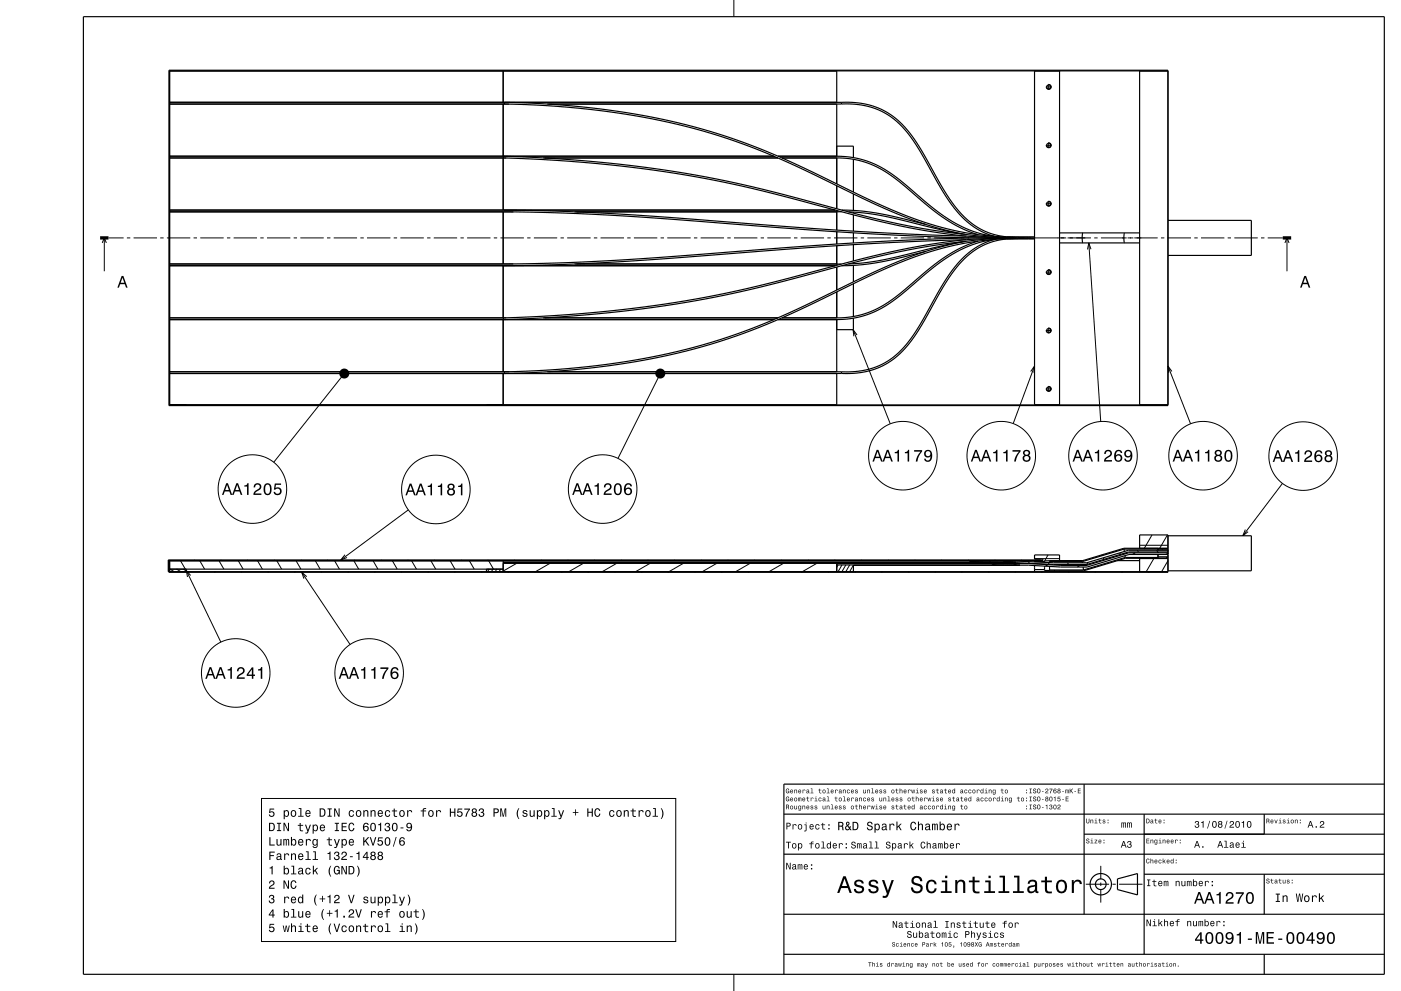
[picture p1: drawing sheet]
<svg xmlns="http://www.w3.org/2000/svg" width="420mm" height="297mm" viewBox="0 0 420 297" stroke-linecap="round" stroke-linejoin="round" font-family="sans-serif">
<g fill="none" stroke="#000" stroke-width=".3">
<path d="M220 0v5M313.6 26h1.6M314.3 25.3a.75 .75 0 0 1 .8 .7 .75 .75 0 0 1-.8 .8 .75 .75 0 0 1-.6-.9M314.4 25.3v1.5M313.6 43.6h1.6M314.3 42.8a.75 .75 0 0 1 .8 .7 .75 .75 0 0 1-.7 .8 .75 .75 0 0 1-.7-.9M314.4 42.7v1.6M30.6 72.8l.7-1.5 .6 1.5M31.3 71.3v10M32.5 71.3h4.5M38 71.3h1M40 71.3h7"/>
<path d="M48 71.3h1M50 71.3h7M58 71.3h1M60 71.3h7M68 71.3h1M70 71.3h7M78 71.3h1M80 71.3h7M88 71.3h1M90 71.3h7M98 71.3h1M100 71.3h7"/>
<path d="M108 71.3h1M110 71.3h7M118 71.3h1M120 71.3h7M128 71.3h1M130 71.3h7M138 71.3h1M140 71.3h7M148 71.3h1M150 71.3h7M158 71.3h1M160 71.3h7"/>
<path d="M168 71.3h1M170 71.3h7M178 71.3h1M180 71.3h7M188 71.3h1M190 71.3h7M198 71.3h1M200 71.3h7M208 71.3h1M210 71.3h7M218 71.3h1M220 71.3h7"/>
<path d="M228 71.3h1M230 71.3h7M238 71.3h1M240 71.3h7M248 71.3h1M250 71.3h7M258 71.3h1M260 71.3h7M268 71.3h1M270 71.3h7M278 71.3h1M280 71.3h7"/>
<path d="M288 71.3h1M290 71.3h7M298 71.3h1M300 71.3h9M310 71.3h9.6M313.6 61h1.6M314.3 60.3a.75 .75 0 0 1 .8 .7 .75 .75 0 0 1-.8 .8 .75 .75 0 0 1-.6-.9M314.4 60.3v1.5M320 71.3h7M326.4 72.8l3.6 53.5M327.1 74.7l-.7-1.9-.4 2M328 71.3h1"/>
<path d="M330 71.3h7.8M338 71.3h1.8M340 71.3h7M348 71.3h1M350 71.3h7M358 71.3h1M360 71.3h7M368 71.3h1M370 71.3h7M378 71.3h1M380 71.3h4.6M385.2 72.8l.6-1.5 .6 1.5"/>
<path d="M385.8 71.3v10M255.7 98.8l11.2 28.2M313.6 81.5h1.6M313.6 99h1.6M314.3 80.8a.75 .75 0 0 1 .8 .7 .75 .75 0 0 1-.8 .8 .75 .75 0 0 1-.6-.9M314.3 98.3a.75 .75 0 0 1 .8 .7 .75 .75 0 0 1-.8 .8 .75 .75 0 0 1-.6-.9M314.4 80.8v1.5M314.4 98.2v1.7M103.2 112l-21.1 26.5M198 112l-12.7 25.4M256.9 100.4l-1.2-1.6 .3 2M309 111.3l1.1-1.6-.1 2"/>
<path d="M310.1 109.7l-6.4 17.2M313.6 116.6h1.6M314.3 115.8a.75 .75 0 0 1 .8 .7 .75 .75 0 0 1-.7 .8 .75 .75 0 0 1-.7-.9M314.4 115.7v1.6M350.1 109.7l6.8 17.3M351.3 111.3l-1.2-1.6 .3 2M122.4 152.8l-20.2 15M373.3 158.7l-.7 1.9 1.6-1.3M384.5 144.9l-11.9 15.7M50.4 168l.2 .1M50.8 170l-.2 .1M50.9 170.6l1.3 .7"/>
<path d="M52.9 170.6l1.3 .7M54.1 168.1l1.5 2.5M54.9 170.6l.9 .5M55.8 171l10.4 21.4M56.6 171.3l-.4 .2M57.1 172.5l-1.3-1.5 .4 1.9M58.2 167.8l.3 .2M59.9 168.1l1.4 2.5M64.6 171.3l-.4 .2M65.7 168.1l1.4 2.5M66.2 167.8l.3 .2M71.4 168.1l1.5 2.5"/>
<path d="M72.6 171.3l-.4 .2M74.2 167.8l.3 .2M77.2 168.1l1.5 2.5M80.6 171.3l-.4 .2M82.2 167.8l.3 .2M83 168.1l1.4 2.5M88.6 171.3l-.4 .2M88.8 168.1l1.4 2.5M90.2 167.8l.3 .2M90.5 171.5l14.5 21.7M92 172.8l-1.5-1.3 .6 1.9M94.5 168.1l1.5 2.5"/>
<path d="M96.6 171.3l-.4 .2M98.2 167.8l.3 .2M100.3 168.1l1.5 2.5M103.4 166.3l-1.2 1.5 1.8-.7M104.6 171.3l-.4 .2M106.1 168.1l1.4 2.5M106.2 167.8l.3 .2M111.9 168.1l1.4 2.5M112.6 171.3l-.4 .2M114.2 167.8l.3 .2M117.6 168.1l1.5 2.5M120.6 171.3l-.4 .2"/>
<path d="M122.2 167.8l.3 .2M123.4 168.1l1.4 2.5M128.6 171.3l-.4 .2M129.2 168.1l1.4 2.5M130.2 167.8l.3 .2M135 168.1l1.4 2.5M136.6 171.3l-.4 .2M138.2 167.8l.3 .2M140.7 168.1l1.5 2.5M144.6 171.3l-.4 .2M146.2 167.8l.3 .2 1.4 2.6M146.6 170.6l-.4 .7"/>
<path d="M147.8 170.6l-.5 .7M148.9 170.6l-.4 .7M150.1 170.6l-.5 .7M150.8 171.2v.1M152.6 171.3l-.4 .2M154.2 167.8l.3 .2M154.9 168.8l-4.1 2.4M162.2 167.8l.3 .2M164.9 168.8l-4.7 2.7M168.6 171.3l-.4 .2M170.2 167.8l.3 .2M174.9 168.8l-4.3 2.5"/>
<path d="M176.6 171.3l-.4 .2M178.2 167.8l.3 .2M184.6 171.3l-.4 .2M184.9 168.8l-4.3 2.5M186.2 167.8l.3 .2M192.6 171.3l-.4 .2M194.2 167.8l.3 .2M194.9 168.8l-4.3 2.5M202.2 167.8l.3 .2M204.9 168.8l-4.7 2.7M208.6 171.3l-.4 .2M210.2 167.8l.3 .2"/>
<path d="M214.9 168.8l-4.3 2.5M216.6 171.3l-.4 .2M218.2 167.8l.3 .2M224.6 171.3l-.4 .2M224.9 168.8l-4.3 2.5M226.2 167.8l.3 .2M232.6 171.3l-.4 .2M234.2 167.8l.3 .2M234.9 168.8l-4.3 2.5M242.2 167.8l.3 .2M244.9 168.8l-4.7 2.7M248.6 171.3l-.4 .2"/>
<path d="M250.2 167.8l.3 .2M250.8 169.1h.1M250.8 171.2l-.2 .1M251.3 169.3l-.5 .7M252.4 169.3l-1.1 2M253.6 169.3l-1.2 2M254.7 169.3l-1.1 2M255.8 169.4l-1.1 1.9M256.6 171.3l-.4 .2M258.2 167.8l.3 .2M264.6 171.3l-.4 .2M266.2 167.8l.3 .2"/>
<path d="M272.6 171.3l-.4 .2M274.2 167.8l.3 .2M280.6 171.3l-.4 .2M282.2 167.8l.3 .2M288.6 171.3l-.4 .2M290.2 167.8l.3 .2M291 168.3l.1 .2M296.6 171.3l-.4 .2M296.7 168.2l.2 .4M298.2 167.8l.3 .2M302.4 168.1l.3 .5M304.6 171.3l-.4 .2"/>
<path d="M304.8 168.9l-.9 .5M306.2 167.8l.3 .2M308.3 168.3l.3 .5M310.1 167.4h7.5M312.6 171.3l-.4 .2M314.2 166.3l-1.2 2M314.2 169.2l-.8 .5M314.2 168.6l.3 .5M316.2 170.8l-.1 .3M317.8 168.1l-.1 .2M320 168.7l.3 .5M320.6 171.3l-.4 .2"/>
<path d="M323.8 169.4l-.8 .5M325.8 168.7l.3 .4M328.4 169.8l-.2 .3M328.6 171.3l-.4 .2M330.4 166.3l-.2 .3M330.7 167.2l.3 .4M335.7 165.7l.2 .4M336.6 171.3l-.4 .2M340.3 165.7l-.9 .5M341 164.9l.3 .5M341.5 167.1l-.2 .2M341.6 163.4h8.5"/>
<path d="M341.6 167.4h8.5M344.6 171.3l-.4 .2M345.4 160.3l-2.5 4.3M345.9 167.3l-2.3 4M346.7 164.9l.3 .5M348.6 164.4l-.3 .4M349.9 166.9l-.2 .4M350 160.3l-2.3 4M350.1 165.8l-.7 .4M350.1 168l-1.8 3.3M78.4 239.3h124.2v42.9h-124.2zM330 259.5v4"/>
<path d="M325.5 265h7M330 264.5v1M330 266.5v4M333.5 265h1M335.5 265h7M220 292v5"/>
<circle cx="270.7" cy="136.6" r="10.3"/>
<circle cx="300.2" cy="136.6" r="10.3"/>
<circle cx="330.7" cy="136.6" r="10.3"/>
<circle cx="360.7" cy="136.6" r="10.3"/>
<circle cx="390.7" cy="136.7" r="10.3"/>
<circle cx="75.7" cy="146.6" r="10.3"/>
<circle cx="130.7" cy="146.7" r="10.3"/>
<circle cx="180.7" cy="146.6" r="10.3"/>
<circle cx="70.7" cy="201.7" r="10.3"/>
<circle cx="110.7" cy="201.7" r="10.3"/>
</g>
<g fill="none" stroke="#000" stroke-width=".35">
<path d="M25 5h390v287h-390zM50.6 21.1h299.5v100.4h-299.5zM50.8 31.2h101.8M50.8 30.6l201.5 .1M150.8 21.3v9.4M150.8 31.2v15.6M164.1 31.2h88.2M250.8 21.3v9.4M250.8 31.2v15.6M252.3 30.7a23.1 23.1 0 0 1 22.1 11.5l1.6 2.5a159.6 159.6 0 0 0 9.9 16.7 21.7 21.7 0 0 0 15.8 9.6M252.3 30.7v.5M252.3 31.2a22.5 22.5 0 0 1 21.5 10.9l2.5 4.1a104.6 104.6 0 0 0 11 17.6 21.8 21.8 0 0 0 10.8 7"/>
<path d="M310.1 21.3v100h7.5v-100M341.6 21.3v100h8.5M350.1 21.2h-299.3v100.1h299.3M50.8 47.3h100.1M50.8 46.8h181.2M50.8 47.3h101M50.8 46.8h181.1M150.8 47.3v15.7M150.9 47.3a368.6 368.6 0 0 1 98 15.3 237.9 237.9 0 0 0 40.9 8.2M150.9 47.3v-.5a368.9 368.9 0 0 1 98.1 15.3 232.3 232.3 0 0 0 40.3 8.1M162.9 47.3h70.3M163.3 47.3h69.9"/>
<path d="M233.2 46.8h17.6M233.3 46.8h17.6a29 29 0 0 1 19.7 7.8l2.9 2.5a58.4 58.4 0 0 0 17.1 11.8l3 1 4 .9M234.4 47.3h16.5a29.2 29.2 0 0 1 20.2 8.4l2.3 1.9a57.4 57.4 0 0 0 16.6 11.6l3.2 1.1M234.5 47.3h16.3M250.8 47.3v7.8M250.8 55.7v6.9M250.8 43.8h5v3.4M255.8 47.7v9.9M255.8 58.1v5M50.8 79.6h199.7M50.8 63.5h103.1M50.8 62.9l199.7 .1"/>
<path d="M50.8 79.1h103.1M50.8 79.7h199.6M150.8 63.5v15.6M150.8 79.6v15.7M150.9 63.5a813.5 813.5 0 0 1 67.7 3.6l40.4 2.9 31.6 1.3M150.9 63a810.7 810.7 0 0 1 67.6 3.5l40.1 2.9 31.2 1.4M172.2 79.1h78.7M172.2 63.5h78.7M172.9 79.1h77.9M250.8 63.5v5.5M250.8 69.5v3.6M250.8 73.6v5.5"/>
<path d="M250.9 63.1v.4M250.9 79.1h1.4M250.9 79.1v.4M252.3 63.5h-1.4M252.3 63a89.9 89.9 0 0 1 23.9 3.9l1.2 .3M254.3 63.5a98.4 98.4 0 0 1 22.9 4.2l11.4 2.5M255.8 63.6v.3M255.8 64.4v4.9M255.8 69.8v3M255.8 73.3v4.9M255.8 78.7v.3M255.8 79.5v5"/>
<path d="M277.4 75.4l-11 2.7a65.4 65.4 0 0 1-14.1 1.5M288.6 72.4l-10.3 2.2a106.6 106.6 0 0 1-24 4.5M289.3 72.4a120.3 120.3 0 0 0-32.1 11.4l-2.3 1.1a250.8 250.8 0 0 1-41.5 17.7 230.8 230.8 0 0 1-62.2 8.8M289.3 70.2l6.7 .8 6.3 .3M289.3 70.2a120.1 120.1 0 0 1-32.1-11.4l-2.3-1.1a250.8 250.8 0 0 0-41.5-17.7 230.4 230.4 0 0 0-62.2-8.8v-.5a221 221 0 0 1 71.8 12 342.1 342.1 0 0 1 35.1 15.9 113.1 113.1 0 0 0 35 11.7l4.6 .5 6.2 .2M289.8 71.8a1490.3 1490.3 0 0 0-87.1 5.5l-28.2 1.7-23.6 .6M289.8 71.8a252.8 252.8 0 0 0-45.4 9.5 362.8 362.8 0 0 1-93.5 14v.5a368.9 368.9 0 0 0 98.1-15.3 232.8 232.8 0 0 1 40.3-8.1M289.8 70.8l12.5 .5M290.6 71.3a1471.7 1471.7 0 0 0-87.8 5.5l-25.6 1.6-22.3 .7h-104.1M290.6 71.3h14M293.2 72.3a47.2 47.2 0 0 0-18.1 11.2 49.3 49.3 0 0 1-14.2 9.9 27.1 27.1 0 0 1-10 1.9h-16.5M297.6 71.8a39.1 39.1 0 0 0-20.1 10.3l-.8 .7a62.7 62.7 0 0 1-13.3 10 27 27 0 0 1-12.5 3h-17.7"/>
<path d="M297.6 70.8h.1M297.6 71.8h.1M297.6 70.8h.5M298.1 71.8a24.5 24.5 0 0 0-14 11.2l-1.5 2.3a175.9 175.9 0 0 1-9.6 16.3 22.2 22.2 0 0 1-20.7 9.8M298.1 71.8h-.5M298.1 70.8h.1M298.2 71.8h-.1M300.8 71.4l-11 .4M300.8 71.4l-11.5 1M301.7 71.6h.1M301.7 71.6a22.3 22.3 0 0 0-16.6 10.7l-3.3 5.3a98.4 98.4 0 0 1-9.5 15.6 22.5 22.5 0 0 1-20 8.7M301.7 71h2.7"/>
<path d="M301.7 71h.1M302.3 71.3l-1.5 .1M302.3 71.3h.9M303.2 71.3h-.9M303.7 71.3h-.5M303.9 71.6h-1a90.4 90.4 0 0 0-37.8 9.1l-10.2 4.8a249.2 249.2 0 0 1-41.8 17.7 233.6 233.6 0 0 1-61.9 8.7v-.5M303.9 71.6h.7M303.9 71h.7M303.9 71v.6M304.4 71.6h-2.7M304.4 71h1.4M304.4 71h.1"/>
<path d="M304.4 71.6h.1M304.6 71v.6M304.6 71h5.5M304.6 71.6h5.5M305.1 71.3h.7M305.8 71.6h-1.4M305.8 71h.1M305.8 71.6h.1M308.3 71h.1M308.3 71.6h.1M317.6 69.8h24M317.6 72.8h24"/>
<path d="M324.6 69.8l-.2 1.3 .2 1.7M337.1 69.8l-.2 1.3 .2 1.7M350.1 66.1h25v10.4h-25M50.8 95.2h101M150.8 95.8v15.6M232 95.8h-181.2M233.2 95.2l-70.3 .1M250.8 80v6.9M250.8 87.5v7.8M250.8 95.8v15.6M255.8 85v9.9M255.8 95.4v3.4h-5"/>
<path d="M50.8 111.4h100.4M50.8 111.9h201.5M50.8 111.4h101.8M50.8 112h200M150.8 111.9v9.4M164.1 111.4h88.2M164.4 111.4h86.4M250.8 111.9v9.4h-200M252.3 111.4v.5M50.8 168v3.3h299.3M50.8 170.6h100M55.8 170.6v.7"/>
<path d="M145.8 170.6v.7M150.8 168.1v3.2M250.8 168.8v2.5M250.8 169.3h5v2M250.9 168.9v.4M297.5 168.9v.5M301.1 169.4h1.7M301.1 168.9l-3.4 .2 3.4 .3M301.1 168.9h.1M301.1 169.4h.1M302.3 168.1l-11.7 .3 11.7 .2M302.4 168.9h-1.3"/>
<path d="M310.1 168.1v.3M310.1 168.9v.1M310.1 169.5v1.8M310.1 168.3h3M310.1 170.7h3M311.9 168v-.2h-261.5v3.5h.2M313.1 169v.2M313.1 169.7v1.3h1.5M314.6 168.3h9.9M314.6 168.1v.5M314.6 169.1v.1M314.6 170.8h10.2"/>
<path d="M317.6 171.1v.2M324.5 168.3v.4M324.6 169.2v.2M324.6 168l-11.5 .1v.4M324.7 169.9l.1 .9M335 168h6.6M337 164.6l.1 .7M337 164.6l-12.5 3.7M337 164.6h10.1M337.1 165.8h.1M337.1 165.8l.1 .2M337.2 166.5l.1 .6"/>
<path d="M337.3 167.1l-12.5 3.7M337.3 167.1h9.8M341.6 164.3v-4h8.5v11.2h-299.5v-3.5h262v-.4h-2.5v-1.3h7.5v1.8M341.6 167.3v4M347.1 164.3v.6M347.1 165.4v.3M347.1 166.2v1.1M347.1 164.4h3M347.1 166.9h3M347.1 164.8h3M350.1 160.6h25v10.5h-25M350.1 165.4v-.5h-11.8l-12.5 3.8h-10l-11.2-.6h-153.8"/>
<path d="M350.1 166.2h-11.7l-12.5 3.7h-8l-9.6-.5h-52.5M350.1 166v-.3h-11.7l-12.5 3.7h-8l-9.6-.5-157.5-.1M350.1 164.3h-13.2l-12.5 3.8M350.1 167.3h-12.7l-12.5 3.8h-10.3v-1.4M350.1 165.4h-11.7l-12.5 3.8h-10.1l-11.2-.6h-153.8M325 235v39M415 235h-180v57M235 256h180M235 244h180M325 250h90M343 244v42M379 244v6"/>
<path d="M235 274h180M335 263.4l6-1.6v6.4l-6-1.6zM343 262h72M379 262v12M235 286h180M379 286v6"/>
<circle cx="314.4" cy="26" r=".61"/>
<circle cx="314.4" cy="43.5" r=".61"/>
<circle cx="314.4" cy="61" r=".62"/>
<circle cx="314.4" cy="81.5" r=".62"/>
<circle cx="314.4" cy="99" r=".61"/>
<circle cx="314.4" cy="116.6" r=".61"/>
<circle cx="330" cy="265" r="3.2"/>
<circle cx="330" cy="265" r="1.6"/>
</g>
<path d="M30 71.3h2.5M384.6 71.3h2.5" fill="none" stroke="#000" stroke-width="1" stroke-linecap="butt"/>
<g fill="#000">
<path d="M36.5 82.7l-1.3 3.5h.5l.3-1h1.4l.4 1h.5l-1.3-3.5zM36.7 83.2l.6 1.5h-1.1z" fill-rule="evenodd"/>
<path d="M391 82.7l-1.3 3.5h.5l.4-1h1.4l.3 1h.5l-1.3-3.5zM391.3 83.2l.5 1.5h-1.1z" fill-rule="evenodd"/>
<path d="M262.8 134.8l-1.3 3.5h.5l.4-1h1.4l.3 1h.5l-1.3-3.5zM263.1 135.3l.5 1.6h-1.1zM265.9 134.8l-1.3 3.5h.4l.4-1h1.4l.4 1h.5l-1.3-3.5zM266.1 135.3l.6 1.6h-1.1zM268.2 135.5v.3h.9v2.5h.4v-3.5h-.3a.77 .77 0 0 1-1 .7zM271.3 135.5v.3h.8v2.5h.5v-3.5h-.4a.77 .77 0 0 1-.9 .7zM274 134.9v.5h2a5.2 5.2 0 0 0-1.5 2.9h.5a5.3 5.3 0 0 1 1.4-3v-.4zM277.3 135.1a1.15 1.15 0 0 0 0 1.7 1.15 1.15 0 0 0 1.7-.1 1.03 1.03 0 0 1-.9 1.3l-.4-.1-.2-.4h-.5a1.23 1.23 0 0 0 1.5 .9 1.23 1.23 0 0 0 .9-1.5 1.42 1.42 0 0 0-.3-1.7 1.42 1.42 0 0 0-1.8-.1zM277.5 136a.75 .75 0 0 1 1.5 0 .75 .75 0 0 1-1.5 0z" fill-rule="evenodd"/>
<path d="M292.3 134.8l-1.3 3.5h.5l.4-1h1.4l.3 1h.5l-1.3-3.5zM292.6 135.3l.5 1.6h-1.1zM295.4 134.8l-1.3 3.5h.4l.4-1h1.4l.4 1h.5l-1.3-3.5zM295.6 135.3l.6 1.6h-1.1zM297.7 135.5v.3h.9v2.5h.4v-3.5h-.3a.77 .77 0 0 1-1 .7zM300.8 135.5v.3h.8v2.5h.5v-3.5h-.4a.77 .77 0 0 1-.9 .7zM303.5 134.9v.5h2a5.2 5.2 0 0 0-1.5 2.9h.5a5.3 5.3 0 0 1 1.4-3v-.4zM307 135.1l-.3 .2a.8 .8 0 0 0 .4 1.1 1.09 1.09 0 0 0-.2 1.7 1.09 1.09 0 0 0 1.7 0 1.09 1.09 0 0 0-.2-1.7 .95 .95 0 0 0 .3-1.3 .95 .95 0 0 0-1.4-.2zM307 137.4a.75 .75 0 0 1 1.5 0 .75 .75 0 0 1-1.5 0zM307.1 135.8a.6 .6 0 0 1 1.2 0 .6 .6 0 0 1-1.2 0z" fill-rule="evenodd"/>
<path d="M322.8 134.8l-1.3 3.5h.5l.4-1h1.4l.3 1h.5l-1.3-3.5zM323.1 135.3l.5 1.6h-1.1zM325.9 134.8l-1.3 3.5h.4l.4-1h1.4l.4 1h.5l-1.3-3.5zM326.1 135.3l.6 1.6h-1.1zM328.2 135.5v.3h.9v2.5h.4v-3.5h-.3a.77 .77 0 0 1-1 .7zM331.4 135.1l-.4 1h.5a.7 .7 0 0 1 .5-.9 .7 .7 0 0 1 .9 .5 .7 .7 0 0 1-.5 .9l-.3 .2a1.63 1.63 0 0 0-1.1 1.5h2.4v-.4h-1.9l.8-.8a1.17 1.17 0 0 0 .9-1.7 1.17 1.17 0 0 0-1.8-.3zM334.5 135.1a2.4 2.4 0 0 0 .2 3.2 1.16 1.16 0 0 0 1.5-.3 1.16 1.16 0 0 0-.1-1.6 1.16 1.16 0 0 0-1.6 .1 1.03 1.03 0 0 1 .8-1.3l.5 .2 .2 .4h.4a1.12 1.12 0 0 0-.7-1 1.12 1.12 0 0 0-1.2 .3zM334.5 137.3a.75 .75 0 0 1 1.5 0 .75 .75 0 0 1-1.5 0zM337.3 135.1a1.15 1.15 0 0 0 0 1.7 1.15 1.15 0 0 0 1.7-.1 1.03 1.03 0 0 1-.9 1.3l-.4-.1-.2-.4h-.5a1.23 1.23 0 0 0 1.5 .9 1.23 1.23 0 0 0 .9-1.5 1.41 1.41 0 0 0-.3-1.7 1.41 1.41 0 0 0-1.8-.1zM337.5 136a.75 .75 0 0 1 1.5 0 .75 .75 0 0 1-1.5 0z" fill-rule="evenodd"/>
<path d="M352.8 134.8l-1.3 3.5h.5l.4-1h1.4l.3 1h.5l-1.3-3.5zM353.1 135.3l.5 1.6h-1.1zM355.9 134.8l-1.3 3.5h.4l.4-1h1.4l.4 1h.5l-1.3-3.5zM356.1 135.3l.6 1.6h-1.1zM358.2 135.5v.3h.9v2.5h.4v-3.5h-.3a.77 .77 0 0 1-1 .7zM361.3 135.5v.3h.8v2.5h.5v-3.5h-.4a.77 .77 0 0 1-.9 .7zM364.4 135.1l-.2 .2a.8 .8 0 0 0 .4 1.1 1.09 1.09 0 0 0-.2 1.7 1.09 1.09 0 0 0 1.6 0 1.09 1.09 0 0 0-.2-1.7 .95 .95 0 0 0 .3-1.3 .95 .95 0 0 0-1.3-.2zM364.5 137.4a.71 .71 0 0 1 1.4 0 .71 .71 0 0 1-1.4 0zM364.6 135.8a.6 .6 0 0 1 1.2 0 .6 .6 0 0 1-1.2 0zM367.4 135.3a2.02 2.02 0 0 0 .9 3.1 2.03 2.03 0 0 0 .9-3.1 1.11 1.11 0 0 0-1.8 0zM367.9 135.3h.7a2.37 2.37 0 0 1 0 2.6h-.7a2.38 2.38 0 0 1 0-2.6z" fill-rule="evenodd"/>
<path d="M382.8 134.9l-1.3 3.5h.5l.4-1h1.4l.3 1h.5l-1.3-3.5zM383.1 135.4l.5 1.6h-1.1zM385.9 134.9l-1.3 3.5h.4l.4-1h1.4l.4 1h.4l-1.2-3.5zM386.1 135.4l.6 1.6h-1.1zM388.2 135.6v.3h.9v2.5h.4v-3.5h-.3a.77 .77 0 0 1-1 .7zM391.4 135.2l-.4 1h.5a.7 .7 0 0 1 .5-.9 .7 .7 0 0 1 .9 .5 .7 .7 0 0 1-.5 .9l-.3 .2a1.63 1.63 0 0 0-1.1 1.5h2.4v-.4h-1.9l.8-.8a1.17 1.17 0 0 0 .9-1.7 1.17 1.17 0 0 0-1.8-.3zM394.5 135.2a2.4 2.4 0 0 0 .2 3.2 1.16 1.16 0 0 0 1.5-.3 1.16 1.16 0 0 0-.1-1.5 1.16 1.16 0 0 0-1.6 0 1.02 1.02 0 0 1 .8-1.3l.5 .2 .2 .4h.4a1.12 1.12 0 0 0-.7-.9 1.12 1.12 0 0 0-1.2 .2zM394.5 137.4a.75 .75 0 0 1 1.5 0 .75 .75 0 0 1-1.5 0zM397.5 135.2l-.3 .3a.8 .8 0 0 0 .4 1.1 1.09 1.09 0 0 0-.2 1.6 1.09 1.09 0 0 0 1.7 0 1.09 1.09 0 0 0-.2-1.6 .95 .95 0 0 0 .3-1.4 .95 .95 0 0 0-1.4-.2zM397.5 137.5a.75 .75 0 0 1 1.5 0 .75 .75 0 0 1-1.5 0zM397.6 135.9a.6 .6 0 0 1 1.2 0 .6 .6 0 0 1-1.2 0z" fill-rule="evenodd"/>
<path d="M67.8 144.8l-1.3 3.5h.5l.4-1h1.4l.3 1h.5l-1.3-3.5zM68.1 145.3l.5 1.6h-1.1zM70.9 144.8l-1.3 3.5h.4l.4-1h1.4l.4 1h.5l-1.3-3.5zM71.1 145.3l.6 1.6h-1.1zM73.2 145.5v.3h.9v2.5h.4v-3.5h-.3a.77 .77 0 0 1-1 .7zM76.4 145.1l-.4 1h.5a.71 .71 0 0 1 .5-.9 .71 .71 0 0 1 .9 .5 .71 .71 0 0 1-.5 .9l-.3 .2a1.63 1.63 0 0 0-1.1 1.5h2.4v-.4h-1.9l.8-.8a1.17 1.17 0 0 0 .9-1.7 1.17 1.17 0 0 0-1.8-.3zM79.3 145.3a2.02 2.02 0 0 0 .9 3.1 2.03 2.03 0 0 0 .9-3.1 1.11 1.11 0 0 0-1.8 0zM79.9 145.3h.7a2.37 2.37 0 0 1 0 2.6h-.7a2.38 2.38 0 0 1 0-2.6zM82.4 144.9l-.3 1.9h.4a.8 .8 0 0 1 1.2-.3 .8 .8 0 0 1 0 1.3 .8 .8 0 0 1-1.2-.4h-.5a1.21 1.21 0 0 0 1.5 1.1 1.21 1.21 0 0 0 .8-1.7 1.21 1.21 0 0 0-1.7-.5l.1-1h1.6v-.4z" fill-rule="evenodd"/>
<path d="M122.8 144.9l-1.3 3.5h.5l.4-1h1.4l.3 1h.5l-1.3-3.5zM123.1 145.4l.5 1.6h-1.1zM125.9 144.9l-1.3 3.5h.4l.4-1h1.4l.4 1h.5l-1.3-3.5zM126.1 145.4l.6 1.6h-1.1zM128.2 145.6v.4h.9v2.4h.4v-3.5h-.3a.77 .77 0 0 1-1 .7zM131.3 145.6v.4h.8v2.4h.5v-3.5h-.4a.77 .77 0 0 1-.9 .7zM134.4 145.2l-.2 .3a.8 .8 0 0 0 .4 1.1 1.09 1.09 0 0 0-.2 1.6 1.09 1.09 0 0 0 1.6 0 1.09 1.09 0 0 0-.2-1.6 .95 .95 0 0 0 .3-1.4 .95 .95 0 0 0-1.3-.2zM134.5 147.5a.71 .71 0 0 1 1.4 0 .71 .71 0 0 1-1.4 0zM134.6 145.9a.6 .6 0 0 1 1.2 0 .6 .6 0 0 1-1.2 0zM137.4 145.6v.4h.8v2.4h.4v-3.5h-.3a.77 .77 0 0 1-.9 .7z" fill-rule="evenodd"/>
<path d="M172.8 144.8l-1.3 3.5h.5l.4-1h1.4l.3 1h.5l-1.3-3.5zM173.1 145.3l.5 1.6h-1.1zM175.9 144.8l-1.3 3.5h.4l.4-1h1.4l.4 1h.5l-1.3-3.5zM176.1 145.3l.6 1.6h-1.1zM178.2 145.5v.3h.9v2.5h.4v-3.5h-.3a.78 .78 0 0 1-1 .7zM181.4 145.1l-.4 1h.5a.71 .71 0 0 1 .5-.9 .71 .71 0 0 1 .9 .5 .71 .71 0 0 1-.5 .9l-.3 .2a1.63 1.63 0 0 0-1.1 1.5h2.4v-.4h-1.9l.8-.8a1.17 1.17 0 0 0 .9-1.7 1.17 1.17 0 0 0-1.8-.3zM184.3 145.3a2.02 2.02 0 0 0 .9 3.1 2.03 2.03 0 0 0 .9-3.1 1.11 1.11 0 0 0-1.8 0zM184.9 145.3h.7a2.37 2.37 0 0 1 0 2.6h-.7a2.37 2.37 0 0 1 0-2.6zM187.6 145.1a2.39 2.39 0 0 0 .2 3.2 1.16 1.16 0 0 0 1.5-.3 1.16 1.16 0 0 0-.2-1.6 1.16 1.16 0 0 0-1.6 .1 1.03 1.03 0 0 1 .9-1.3l.4 .2 .2 .4h.5a1.11 1.11 0 0 0-.8-1 1.11 1.11 0 0 0-1.1 .3zM187.5 147.3a.75 .75 0 0 1 1.5 0 .75 .75 0 0 1-1.5 0z" fill-rule="evenodd"/>
<path d="M62.8 199.9l-1.3 3.5h.5l.4-1h1.4l.3 1h.5l-1.3-3.5zM63.1 200.4l.5 1.6h-1.1zM65.9 199.9l-1.3 3.5h.4l.4-1h1.4l.4 1h.5l-1.3-3.5zM66.1 200.4l.6 1.6h-1.1zM68.2 200.6v.3h.9v2.5h.4v-3.5h-.3a.78 .78 0 0 1-1 .7zM71.4 200.2l-.4 1h.5a.7 .7 0 0 1 .5-.9 .7 .7 0 0 1 .9 .6 .7 .7 0 0 1-.5 .8l-.3 .2a1.63 1.63 0 0 0-1.1 1.5h2.4v-.4h-1.9l.8-.8a1.17 1.17 0 0 0 .9-1.7 1.17 1.17 0 0 0-1.8-.3zM75.5 200l-1.5 2.1v.5h1.5v.8h.5v-.8h.5v-.4h-.5v-2.2zM75.5 200.6v1.6h-1.1zM77.4 200.6v.3h.8v2.5h.4v-3.5h-.3a.77 .77 0 0 1-.9 .7z" fill-rule="evenodd"/>
<path d="M102.8 199.9l-1.3 3.5h.5l.4-1h1.4l.3 1h.5l-1.3-3.5zM103.1 200.4l.5 1.6h-1.1zM105.9 199.9l-1.3 3.5h.4l.4-1h1.4l.4 1h.5l-1.3-3.5zM106.1 200.4l.6 1.6h-1.1zM108.2 200.6v.3h.9v2.5h.4v-3.5h-.3a.77 .77 0 0 1-1 .7zM111.3 200.6v.3h.8v2.5h.5v-3.5h-.4a.77 .77 0 0 1-.9 .7zM114 200v.5h2a5.2 5.2 0 0 0-1.5 2.9h.5a5.3 5.3 0 0 1 1.4-3v-.4zM117.6 200.2a2.4 2.4 0 0 0 .2 3.2 1.16 1.16 0 0 0 1.5-.3 1.16 1.16 0 0 0-.2-1.5 1.16 1.16 0 0 0-1.6 0 1.02 1.02 0 0 1 .9-1.3l.4 .2 .2 .4h.5a1.12 1.12 0 0 0-.8-.9 1.12 1.12 0 0 0-1.1 .2zM117.5 202.4a.75 .75 0 0 1 1.5 0 .75 .75 0 0 1-1.5 0z" fill-rule="evenodd"/>
<path d="M235.7 236.5a.67 .67 0 0 0-.2 .9 .67 .67 0 0 0 .9 .3h.2v-.7h-.5v.2h.3l-.2 .4a.49 .49 0 0 1-.5-.6 .49 .49 0 0 1 .7-.4l.2 .2-.3-.5zM237 236.8a.54 .54 0 0 0-.1 .8 .54 .54 0 0 0 .8 0l.1-.2a.37 .37 0 0 1-.5 .2 .37 .37 0 0 1-.2-.3l.7-.1-.3-.5zM237.1 236.9l.3-.1 .2 .3h-.5zM238.1 236.7v1h.2v-.6a.25 .25 0 0 1 .2-.3 .25 .25 0 0 1 .3 .3v.6h.2v-.7a.36 .36 0 0 0-.3-.4 .36 .36 0 0 0-.4 .2zM239.4 236.8a.53 .53 0 0 0-.1 .8 .53 .53 0 0 0 .8 0l.1-.2a.37 .37 0 0 1-.4 .2 .37 .37 0 0 1-.3-.3l.7-.1-.3-.5zM239.6 236.9l.3-.1 .1 .3h-.5zM240.6 236.7v1h.2l.1-.8 .6 .1a.36 .36 0 0 0-.3-.4 .36 .36 0 0 0-.4 .2zM241.9 236.7l-.1 .3 .5-.2 .1 .3a.39 .39 0 0 0-.6 .1 .39 .39 0 0 0 .3 .6l.3-.2 .3 .1-.1-.8-.3-.3zM241.9 237.4a.25 .25 0 0 1 .5 0 .25 .25 0 0 1-.5 0zM243 236.3l.3 .1v1.2l-.3 .1h.9l-.4-.1v-1.3zM245.6 236.4v.3l-.3 .1h.3l.1 .9 .5 .1-.4-.4v-.6l.4-.1h-.4v-.3zM246.6 237.2a.53 .53 0 0 0 1 0 .53 .53 0 0 0-1 0zM246.8 236.9l.1-.1a.37 .37 0 0 1 .4 .4 .37 .37 0 0 1-.5 .3zM247.9 236.3l.3 .1v1.2l-.4 .1h.9l-.3-.1v-1.3zM249.1 236.8a.53 .53 0 0 0 0 .8 .53 .53 0 0 0 .7 0l.1-.2a.37 .37 0 0 1-.4 .2 .37 .37 0 0 1-.3-.3l.7-.1-.2-.5zM249.3 236.9l.3-.1 .1 .3h-.5zM250.3 236.7v1h.2l.1-.8 .6 .1a.36 .36 0 0 0-.3-.4 .36 .36 0 0 0-.4 .2zM251.6 236.7l-.1 .3 .5-.2 .1 .3a.39 .39 0 0 0-.6 .1 .39 .39 0 0 0 .3 .6l.3-.2 .3 .1-.1-.8-.2-.3zM251.6 237.4a.25 .25 0 0 1 .5 0 .25 .25 0 0 1-.5 0zM252.7 236.7v1h.2v-.6a.25 .25 0 0 1 .2-.3 .25 .25 0 0 1 .3 .3v.6h.1v-.7a.36 .36 0 0 0-.2-.4 .36 .36 0 0 0-.4 .2zM254 236.8a.53 .53 0 0 0-.1 .8 .53 .53 0 0 0 .8-.1l-.1-.1a.3 .3 0 0 1-.4 0 .3 .3 0 0 1-.1-.4 .3 .3 0 0 1 .5 0h.2l-.3-.3zM255.2 236.8a.53 .53 0 0 0-.1 .8 .53 .53 0 0 0 .8 0l.1-.2a.37 .37 0 0 1-.4 .2 .37 .37 0 0 1-.3-.3l.7-.1-.3-.5zM255.4 236.9l.3-.1 .1 .3h-.5zM256.4 236.7v.4l.6 .3-.2 .2-.5-.2a.39 .39 0 0 0 .6 .4 .39 .39 0 0 0 .1-.6l-.5-.3 .2-.1 .5 .1-.2-.2zM258.8 236.7v.7a.35 .35 0 0 0 .2 .4 .35 .35 0 0 0 .4-.2l.2 .1v-1h-.2v.7l-.3 .2-.2-.1v-.8zM260 236.7v1h.2v-.6a.25 .25 0 0 1 .2-.3 .25 .25 0 0 1 .2 .3v.6h.2v-.7a.35 .35 0 0 0-.2-.4 .35 .35 0 0 0-.5 .2zM261.3 236.3l.2 .1v1.2l-.3 .1h.9l-.4-.1v-1.3zM262.5 236.8a.54 .54 0 0 0-.1 .8 .54 .54 0 0 0 .8 0l.1-.2a.37 .37 0 0 1-.5 .2 .37 .37 0 0 1-.2-.3l.7-.1-.3-.5zM262.6 236.9l.3-.1 .2 .3h-.5zM263.7 236.7v.4l.6 .3-.3 .2-.4-.2a.39 .39 0 0 0 .5 .4 .39 .39 0 0 0 .2-.6l-.5-.3 .2-.1 .4 .1-.1-.2zM265 236.7l-.1 .4 .6 .3-.2 .2-.5-.2a.39 .39 0 0 0 .6 .4 .39 .39 0 0 0 .1-.6l-.5-.3 .2-.1 .5 .1-.2-.2zM267.2 237.2a.55 .55 0 0 0 1.1 0 .55 .55 0 0 0-1.1 0zM267.5 236.9l.1-.1a.37 .37 0 0 1 .4 .4 .37 .37 0 0 1-.5 .3zM268.7 236.4v.3l-.3 .1h.3l.1 .9 .5 .1-.4-.4v-.6l.4-.1h-.4v-.3zM269.7 236.3v1.4h.2v-.6a.25 .25 0 0 1 .2-.3 .25 .25 0 0 1 .3 .3v.6h.1v-.7a.35 .35 0 0 0-.2-.4 .35 .35 0 0 0-.4 .2v-.5zM271 236.8a.53 .53 0 0 0-.1 .8 .53 .53 0 0 0 .8 0l.1-.2a.37 .37 0 0 1-.5 .2 .37 .37 0 0 1-.2-.3l.7-.1-.3-.5zM271.1 236.9l.3-.1 .2 .3h-.5zM272.2 236.7v1h.2v-.8l.6 .1a.36 .36 0 0 0-.2-.4 .36 .36 0 0 0-.4 .2zM273.2 236.7l.2 1h.2l.2-.9 .1 .9h.2l.3-1h-.2l-.2 .9-.2-.9h-.1l-.2 .9-.2-.9zM274.6 236.7l.3 .1v.8l-.3 .1h.9l-.4-.1v-.9zM274.9 236.3l.2 .2zM275.9 236.7v.4l.5 .3-.2 .2-.4-.2a.39 .39 0 0 0 .5 .4 .39 .39 0 0 0 .1-.6l-.4-.3 .2-.1 .4 .1-.1-.2zM277.1 236.8a.54 .54 0 0 0-.1 .8 .54 .54 0 0 0 .8 0v-.2a.37 .37 0 0 1-.4 .2 .37 .37 0 0 1-.3-.3l.7-.1-.2-.5zM277.2 236.9l.3-.1 .2 .3h-.6zM279.5 236.7v.4l.6 .3-.3 .2-.4-.2a.39 .39 0 0 0 .5 .4 .39 .39 0 0 0 .2-.6l-.5-.3 .2-.1 .4 .1-.1-.2zM280.9 236.4v.3l-.3 .1h.3v.9l.5 .1-.4-.4v-.6l.4-.1h-.4v-.3zM282 236.7l-.2 .3 .5-.2 .1 .3a.39 .39 0 0 0-.6 .1 .39 .39 0 0 0 .3 .6l.6-.2-.2-.9zM282 237.4a.25 .25 0 0 1 .5 0 .25 .25 0 0 1-.5 0zM283.3 236.4v.3l-.3 .1h.3l.1 .9 .5 .1-.4-.4v-.6l.4-.1h-.4v-.3zM284.4 236.8a.53 .53 0 0 0-.1 .8 .53 .53 0 0 0 .8 0v-.2a.37 .37 0 0 1-.4 .2 .37 .37 0 0 1-.3-.3l.7-.1-.2-.5zM284.5 236.9l.3-.1 .1 .3h-.5zM285.5 236.8a.51 .51 0 0 0-.1 .7 .51 .51 0 0 0 .7 .1l.2 .1v-1.4h-.2v.5l-.3-.2zM285.7 236.9l.1-.1a.36 .36 0 0 1 .3 .4 .36 .36 0 0 1-.4 .3zM288 236.7l-.1 .3 .5-.2 .1 .3a.39 .39 0 0 0-.6 .1 .39 .39 0 0 0 .3 .6l.6-.2-.2-.9zM288.1 237.4a.24 .24 0 0 1 .4 0 .24 .24 0 0 1-.4 0zM289.2 236.8a.53 .53 0 0 0-.1 .8 .53 .53 0 0 0 .9-.1l-.2-.1a.3 .3 0 0 1-.4 0 .3 .3 0 0 1 0-.4 .3 .3 0 0 1 .4 0h.2l-.3-.3zM290.4 236.8a.53 .53 0 0 0 0 .8 .53 .53 0 0 0 .8-.1l-.2-.1a.3 .3 0 0 1-.4 0 .3 .3 0 0 1 0-.4 .3 .3 0 0 1 .4 0h.2l-.3-.3zM291.5 237.2a.55 .55 0 0 0 1.1 0 .55 .55 0 0 0-1.1 0zM291.8 236.9v-.1a.37 .37 0 0 1 .5 .4 .37 .37 0 0 1-.5 .3zM292.8 236.7v1h.2l.1-.8 .6 .1a.36 .36 0 0 0-.3-.4 .36 .36 0 0 0-.4 .2zM294 236.8a.51 .51 0 0 0-.1 .7 .51 .51 0 0 0 .7 .1l.2 .1v-1.4h-.1v.5l-.4-.2zM294.2 236.9l.1-.1a.36 .36 0 0 1 .3 .4 .36 .36 0 0 1-.4 .3zM295.3 236.7l.3 .1v.8l-.4 .1h.9l-.4-.1v-.9zM295.6 236.3l.1 .2zM296.4 236.7v1h.2v-.6a.25 .25 0 0 1 .2-.3 .25 .25 0 0 1 .3 .3v.6h.2v-.7a.35 .35 0 0 0-.3-.4 .35 .35 0 0 0-.4 .2zM297.7 236.8a.51 .51 0 0 0-.1 .7 .51 .51 0 0 0 .7 .1 .38 .38 0 0 1-.2 .4 .38 .38 0 0 1-.5-.2 .44 .44 0 0 0 .5 .4 .44 .44 0 0 0 .4-.5v-1zM297.8 236.9l.1-.1a.36 .36 0 0 1 .4 .4 .36 .36 0 0 1-.5 .3zM300.3 236.4v.3l-.3 .1h.3l.1 .9 .5 .1-.4-.4v-.6l.4-.1h-.4v-.3zM301.2 237.2a.55 .55 0 0 0 1.1 0 .55 .55 0 0 0-1.1 0zM301.5 236.9l.1-.1a.37 .37 0 0 1 .4 .4 .37 .37 0 0 1-.5 .3zM307.6 237.4v.3h.3v-.3zM307.6 236.7v.3h.3v-.3zM308.6 236.3l.3 .2v1.1l-.3 .1h.7l-.2-.1v-1.1l.2-.2zM309.8 236.4a.56 .56 0 0 0 .1 .7 .56 .56 0 0 0 .6 .2 .31 .31 0 0 1-.3 .3 .31 .31 0 0 1-.3-.3h-.2a.5 .5 0 0 0 .5 .5 .5 .5 0 0 0 .5-.6 .5 .5 0 0 0-.7-.3 .26 .26 0 0 1 .2-.4 .26 .26 0 0 1 .3 .3l.1-.2-.2-.3zM311 236.5a.66 .66 0 0 0-.1 .9 .66 .66 0 0 0 .9 .2 .66 .66 0 0 0 .1-.9 .66 .66 0 0 0-.9-.2zM311.3 236.5a.54 .54 0 0 1 .4 .5 .54 .54 0 0 1-.4 .6l-.2-.6zM312.4 237.1v.2h.5v-.2zM313.5 236.5l-.1 .3h.2a.3 .3 0 0 1 .3-.3 .3 .3 0 0 1 .3 .4 .3 .3 0 0 1-.4 .2l-.5 .6h1v-.1h-.8l.2-.2a.52 .52 0 0 0 .6-.5 .52 .52 0 0 0-.7-.5zM314.6 236.4v.2h.7l-.5 .8v.3h.2l.5-1.3zM316 236.4a.64 .64 0 0 0-.2 1 .64 .64 0 0 0 .9 .1l-.1-.5h-.6v-.2a.41 .41 0 0 1 .4-.3 .41 .41 0 0 1 .3 .2l-.2-.3zM316 237.3a.3 .3 0 0 1 .6 0 .3 .3 0 0 1-.6 0zM317.2 236.4v.6a.44 .44 0 0 0-.1 .6 .44 .44 0 0 0 .7 0 .44 .44 0 0 0-.1-.6 .4 .4 0 0 0 .1-.6 .4 .4 0 0 0-.6 0zM317.2 237.4a.3 .3 0 0 1 .6 0 .3 .3 0 0 1-.6 0zM317.2 236.7a.25 .25 0 0 1 .5 0 .25 .25 0 0 1-.5 0zM318.4 237.1v.2h.5v-.2zM319.4 236.7v1h.2l.1-.9 .1 .9 .3-.9 .1 .9h.2l-.1-1.1zM320.7 236.3v1.4h.2l.1-.6 .5 .6h.2l-.5-.8 .5-.6h-.2l-.6 .7v-.7zM322.1 237.1v.2h.5v-.2zM323.1 236.3v1.4h.9v-.1h-.7v-.5h.6v-.2h-.6v-.4h.7v-.2z" fill-rule="evenodd"/>
<path d="M235.7 238.9a.67 .67 0 0 0-.2 .9 .67 .67 0 0 0 .9 .3h.2v-.7h-.5l.3 .2-.2 .4a.49 .49 0 0 1-.5-.6 .49 .49 0 0 1 .7-.4l.2 .2-.3-.5zM237 239.2a.54 .54 0 0 0-.1 .8 .54 .54 0 0 0 .8 0l.1-.2a.37 .37 0 0 1-.5 .2 .37 .37 0 0 1-.2-.3l.7-.1-.3-.5zM237.1 239.3l.3-.1 .2 .3h-.5zM238.1 239.6a.53 .53 0 0 0 1 0 .53 .53 0 0 0-1 0zM238.3 239.3a.33 .33 0 0 1 .5 .1 .33 .33 0 0 1-.1 .4 .33 .33 0 0 1-.4 0zM239.3 239.1v1h.1l.2-.9 .1 .9 .3-.9 .1 .9h.1l-.1-1.1zM240.6 239.2a.53 .53 0 0 0 0 .8 .53 .53 0 0 0 .7 0l.1-.2a.37 .37 0 0 1-.4 .2 .37 .37 0 0 1-.3-.3l.7-.1-.2-.5zM240.8 239.3l.3-.1 .1 .3h-.5zM242 238.8v.3l-.3 .1h.3l.1 .9 .5 .1-.4-.4v-.6l.4-.1h-.4v-.3zM243 239.1v1h.2l.1-.8 .6 .1a.36 .36 0 0 0-.3-.4 .36 .36 0 0 0-.4 .2zM244.3 239.1l.3 .1v.8l-.4 .1h.9l-.4-.1v-.9zM244.6 238.7l.1 .2zM245.5 239.2a.53 .53 0 0 0-.1 .8 .53 .53 0 0 0 .8-.1l-.1-.1a.3 .3 0 0 1-.4 0 .3 .3 0 0 1-.1-.4 .3 .3 0 0 1 .5 0h.2l-.3-.3zM246.7 239.1l-.1 .3 .5-.2 .1 .3a.39 .39 0 0 0-.6 .1 .39 .39 0 0 0 .3 .6l.4-.2 .2 .1-.1-.8-.2-.3zM246.8 239.8a.24 .24 0 0 1 .4 0 .24 .24 0 0 1-.4 0zM247.9 238.7l.3 .1v1.2l-.4 .1h.9l-.3-.1v-1.3zM250.5 238.8v.3l-.3 .1h.3l.1 .9 .5 .1-.4-.4v-.6l.4-.1h-.4v-.3zM251.4 239.6a.55 .55 0 0 0 1.1 0 .55 .55 0 0 0-1.1 0zM251.7 239.3l.1-.1a.37 .37 0 0 1 .4 .4 .37 .37 0 0 1-.5 .3zM252.8 238.7l.2 .1v1.2l-.3 .1h.9l-.4-.1v-1.3zM254 239.2a.53 .53 0 0 0-.1 .8 .53 .53 0 0 0 .8 0l.1-.2a.37 .37 0 0 1-.5 .2 .37 .37 0 0 1-.2-.3l.7-.1-.3-.5zM254.1 239.3l.3-.1 .2 .3h-.5zM255.2 239.1v1h.2v-.8l.6 .1a.36 .36 0 0 0-.2-.4 .36 .36 0 0 0-.5 .2zM256.4 239.1l-.1 .3 .5-.2 .1 .3a.39 .39 0 0 0-.6 .1 .39 .39 0 0 0 .3 .6l.4-.2 .2 .1-.1-.8-.2-.3zM256.5 239.8a.25 .25 0 0 1 .5 0 .25 .25 0 0 1-.5 0zM257.5 239.1v1h.2v-.7l.3-.2 .2 .9h.2v-.7a.36 .36 0 0 0-.3-.4 .36 .36 0 0 0-.4 .2zM258.9 239.2a.53 .53 0 0 0-.1 .8 .53 .53 0 0 0 .8-.1l-.1-.1a.3 .3 0 0 1-.5 0 .3 .3 0 0 1 0-.4 .3 .3 0 0 1 .5 0h.1l-.2-.3zM260.1 239.2a.53 .53 0 0 0-.1 .8 .53 .53 0 0 0 .8 0v-.2a.37 .37 0 0 1-.4 .2 .37 .37 0 0 1-.3-.3l.7-.1-.2-.5zM260.2 239.3l.3-.1 .2 .3h-.6zM261.3 239.1v.4l.6 .3-.3 .2-.4-.2a.39 .39 0 0 0 .5 .4 .39 .39 0 0 0 .2-.6l-.5-.3 .2-.1 .4 .1-.1-.2zM263.6 239.1v.7a.35 .35 0 0 0 .3 .4 .35 .35 0 0 0 .4-.2l.2 .1v-1h-.2v.7l-.3 .2-.2-.1v-.8zM264.8 239.1v1h.2v-.7l.3-.2 .2 .9h.2v-.7a.35 .35 0 0 0-.3-.4 .35 .35 0 0 0-.4 .2zM266.1 238.7l.3 .1v1.2l-.4 .1h.9l-.3-.1v-1.3zM267.4 239.2a.54 .54 0 0 0-.1 .8 .54 .54 0 0 0 .8 0v-.2a.37 .37 0 0 1-.4 .2 .37 .37 0 0 1-.3-.3l.7-.1-.2-.5zM267.5 239.3l.3-.1 .1 .3h-.5zM268.6 239.1v.4l.6 .3-.3 .2-.4-.2a.39 .39 0 0 0 .5 .4 .39 .39 0 0 0 .1-.6l-.4-.3 .2-.1 .4 .1-.1-.2zM269.8 239.1v.4l.6 .3-.3 .2-.4-.2a.39 .39 0 0 0 .5 .4 .39 .39 0 0 0 .2-.6l-.5-.3 .2-.1 .4 .1-.1-.2zM272.1 239.6a.53 .53 0 0 0 1 0 .53 .53 0 0 0-1 0zM272.3 239.3l.1-.1a.37 .37 0 0 1 .4 .4 .37 .37 0 0 1-.5 .3zM273.6 238.8v.3l-.3 .1h.3v.9l.6 .1-.4-.4v-.6l.4-.1h-.4v-.3zM274.5 238.7v1.4h.2v-.7l.3-.2 .2 .9h.2v-.7a.35 .35 0 0 0-.2-.4 .35 .35 0 0 0-.5 .2v-.5zM275.9 239.2a.53 .53 0 0 0-.1 .8 .53 .53 0 0 0 .8 0v-.2a.37 .37 0 0 1-.4 .2 .37 .37 0 0 1-.3-.3l.7-.1-.2-.5zM276 239.3l.3-.1 .1 .3h-.5zM277 239.1v1h.2l.1-.8 .6 .1a.36 .36 0 0 0-.3-.4 .36 .36 0 0 0-.4 .2zM278 239.1l.3 1h.2l.1-.9 .2 .9h.1l.3-1h-.2l-.1 .9-.2-.9h-.2l-.1 .9-.2-.9zM279.5 239.1l.3 .1v.8l-.4 .1h.9l-.3-.1v-.9zM279.8 238.7l.2 .2zM280.7 239.1v.4l.6 .3-.2 .2-.5-.2a.39 .39 0 0 0 .5 .4 .39 .39 0 0 0 .2-.6l-.5-.3 .2-.1 .4 .1-.1-.2zM281.9 239.2a.54 .54 0 0 0-.1 .8 .54 .54 0 0 0 .8 0l.1-.2a.37 .37 0 0 1-.4 .2 .37 .37 0 0 1-.3-.3l.7-.1-.3-.5zM282.1 239.3l.3-.1 .1 .3h-.5zM284.4 239.1v.4l.5 .3-.2 .2-.4-.2a.39 .39 0 0 0 .5 .4 .39 .39 0 0 0 .1-.6l-.4-.3 .2-.1 .4 .1-.1-.2zM285.7 238.8v.3l-.3 .1h.3l.1 .9 .5 .1-.4-.4v-.6l.4-.1h-.4v-.3zM286.8 239.1l-.1 .3 .5-.2 .1 .3a.39 .39 0 0 0-.6 .1 .39 .39 0 0 0 .3 .6l.6-.2-.2-.9zM286.8 239.8a.25 .25 0 0 1 .5 0 .25 .25 0 0 1-.5 0zM288.1 238.8v.3l-.3 .1h.3l.1 .9 .5 .1-.4-.4v-.6l.4-.1h-.4v-.3zM289.2 239.2a.53 .53 0 0 0-.1 .8 .53 .53 0 0 0 .8 0l.1-.2a.37 .37 0 0 1-.4 .2 .37 .37 0 0 1-.3-.3l.7-.1-.3-.5zM289.4 239.3l.3-.1 .1 .3h-.5zM290.4 239.2a.51 .51 0 0 0-.1 .7 .51 .51 0 0 0 .7 .1l.2 .1v-1.4h-.2v.5l-.3-.2zM290.5 239.3l.1-.1a.36 .36 0 0 1 .4 .4 .36 .36 0 0 1-.5 .3zM292.9 239.1l-.1 .3 .5-.2 .1 .3a.39 .39 0 0 0-.6 .1 .39 .39 0 0 0 .3 .6l.6-.2-.2-.9zM292.9 239.8a.25 .25 0 0 1 .5 0 .25 .25 0 0 1-.5 0zM294.1 239.2a.53 .53 0 0 0-.1 .8 .53 .53 0 0 0 .8-.1l-.1-.1a.3 .3 0 0 1-.5 0 .3 .3 0 0 1 0-.4 .3 .3 0 0 1 .5 0h.1l-.2-.3zM295.3 239.2a.53 .53 0 0 0-.1 .8 .53 .53 0 0 0 .8-.1l-.1-.1a.3 .3 0 0 1-.5 0 .3 .3 0 0 1 0-.4 .3 .3 0 0 1 .5 0h.2l-.3-.3zM296.4 239.6a.53 .53 0 0 0 1 0 .53 .53 0 0 0-1 0zM296.6 239.3l.1-.1a.37 .37 0 0 1 .4 .4 .37 .37 0 0 1-.5 .3zM297.7 239.1v1h.2v-.8l.6 .1a.36 .36 0 0 0-.2-.4 .36 .36 0 0 0-.4 .2zM298.9 239.2a.51 .51 0 0 0-.1 .7 .51 .51 0 0 0 .7 .1l.2 .1v-1.4h-.2v.5l-.3-.2zM299 239.3l.1-.1a.36 .36 0 0 1 .4 .4 .36 .36 0 0 1-.5 .3zM300.1 239.1l.3 .1v.8l-.3 .1h.9l-.4-.1v-.9zM300.4 238.7l.2 .2zM301.3 239.1v1h.1l.1-.7 .2-.2 .2 .9h.2v-.7a.35 .35 0 0 0-.2-.4 .35 .35 0 0 0-.5 .2zM302.5 239.2a.51 .51 0 0 0-.1 .7 .51 .51 0 0 0 .8 .1 .38 .38 0 0 1-.3 .4 .38 .38 0 0 1-.4-.2 .44 .44 0 0 0 .5 .4 .44 .44 0 0 0 .3-.5v-1l-.1 .1-.4-.2zM302.7 239.3l.1-.1a.36 .36 0 0 1 .4 .4 .36 .36 0 0 1-.5 .3zM305.1 238.8v.3l-.3 .1h.3l.1 .9 .5 .1-.4-.4v-.6l.4-.1h-.4v-.3zM306.1 239.6a.53 .53 0 0 0 1 0 .53 .53 0 0 0-1 0zM306.3 239.3l.1-.1a.37 .37 0 0 1 .4 .4 .37 .37 0 0 1-.5 .3zM307.6 239.8v.3h.3v-.3zM307.6 239.1v.3h.3v-.3zM308.6 238.7l.3 .2v1.1l-.3 .1h.7l-.2-.1v-1.1l.2-.2zM309.8 238.8a.56 .56 0 0 0 .1 .7 .56 .56 0 0 0 .6 .2 .31 .31 0 0 1-.3 .3 .31 .31 0 0 1-.3-.3h-.2a.5 .5 0 0 0 .5 .5 .5 .5 0 0 0 .5-.6 .5 .5 0 0 0-.7-.3 .26 .26 0 0 1 .2-.4 .26 .26 0 0 1 .3 .3l.1-.2-.2-.3zM311 238.9a.66 .66 0 0 0-.1 .9 .66 .66 0 0 0 .9 .2 .66 .66 0 0 0 .1-.9 .66 .66 0 0 0-.9-.2zM311.3 238.9a.54 .54 0 0 1 .4 .5 .54 .54 0 0 1-.4 .6l-.2-.6zM312.4 239.5v.2h.5v-.2zM313.5 238.8l-.1 .4 .2 .2a.44 .44 0 0 0-.1 .6 .44 .44 0 0 0 .7 0 .44 .44 0 0 0-.1-.6 .4 .4 0 0 0 0-.6 .4 .4 0 0 0-.6 0zM313.5 239.8a.3 .3 0 0 1 .6 0 .3 .3 0 0 1-.6 0zM313.6 239.1a.25 .25 0 0 1 .5 0 .25 .25 0 0 1-.5 0zM314.7 238.9l-.1 .9 .2 .3a.65 .65 0 0 0 .8-.7 .65 .65 0 0 0-.9-.5zM314.9 238.9a.54 .54 0 0 1 .4 .6 .54 .54 0 0 1-.4 .5l-.1-.5zM315.9 239l.3 .1v1h.2v-1.4zM317.1 238.8l-.1 .7a.38 .38 0 0 1 .6-.1 .38 .38 0 0 1 0 .6l-.6-.2a.48 .48 0 0 0 .6 .4 .48 .48 0 0 0 .3-.7 .48 .48 0 0 0-.7-.2l.1-.4h.6v-.1zM318.4 239.5v.2h.5v-.2zM319.5 238.7v1.4h.9v-.1h-.7v-.5h.6v-.2h-.6v-.4h.7v-.2z" fill-rule="evenodd"/>
<path d="M80.9 242.3l-.2 1.3h.2a.57 .57 0 0 1 .9-.1 .57 .57 0 0 1 0 .9 .57 .57 0 0 1-.9-.3h-.3a.86 .86 0 0 0 1.1 .8 .86 .86 0 0 0 .5-1.2 .86 .86 0 0 0-1.2-.4l.1-.7h1.1v-.3zM85.1 242.8v2.7h.3v-1l.1 .1a.67 .67 0 0 0 .7 .2 .67 .67 0 0 0 .4-.6 .91 .91 0 0 0 0-1 .91 .91 0 0 0-1-.3l-.2 .2v-.3zM85.5 243.2l.2-.1a.7 .7 0 0 1 .6 .7 .7 .7 0 0 1-.6 .7l-.3-.4zM87.4 243a.98 .98 0 0 0-.2 1.4 .98 .98 0 0 0 1.4 .2 .98 .98 0 0 0 .1-1.4 .98 .98 0 0 0-1.3-.2zM87.6 243.2l.2-.1a.71 .71 0 0 1 .7 .7 .71 .71 0 0 1-.7 .7l-.3-.4zM89.5 242.2v.3h.5v2h-.6v.3h1.6v-.3h-.6v-2.3zM91.7 243a.98 .98 0 0 0-.2 1.3 .98 .98 0 0 0 1.3 .4l.3-.5-1 .3-.2-.6 1.2-.2a.8 .8 0 0 0-.4-.8 .8 .8 0 0 0-1 .1zM92 243.2l.5-.1 .3 .5h-.9zM95.8 242.3v2.5h.9a1.28 1.28 0 0 0 .9-1.3 1.28 1.28 0 0 0-.9-1.2zM96.2 242.6a.96 .96 0 0 1 1 .9 .96 .96 0 0 1-1 1zM98.2 242.3v.3h.5v1.9h-.5v.3h1.3v-.3h-.5v-1.9h.5v-.3zM100.2 242.3v2.5h.3v-2.1l.9 2.1h.4v-2.5h-.3v2l-.9-2zM104.7 243a.98 .98 0 0 0-.1 1.4 .98 .98 0 0 0 1.3 .2l.2-.5h-.3l-.3 .4a.69 .69 0 0 1-.6-.7 .69 .69 0 0 1 .8-.6l.1 .3h.3a.78 .78 0 0 0-.5-.7 .78 .78 0 0 0-.9 .2zM106.9 243a.98 .98 0 0 0-.2 1.4 .98 .98 0 0 0 1.4 .2 .98 .98 0 0 0 .2-1.4 .98 .98 0 0 0-1.4-.2zM107.1 243.2l.2-.1a.71 .71 0 0 1 .7 .7 .71 .71 0 0 1-.7 .7l-.3-.4zM108.9 242.8v2h.3l.1-1.4 .5-.4 .3 .3v1.5h.3v-1.3a.63 .63 0 0 0-.4-.7 .63 .63 0 0 0-.8 .3v-.3zM111.1 242.8v2h.3v-1.4l.5-.4 .4 .3v1.5h.3v-1.3a.63 .63 0 0 0-.4-.7 .63 .63 0 0 0-.8 .3v-.3zM113.4 243a.98 .98 0 0 0-.2 1.3 .98 .98 0 0 0 1.3 .4l.3-.5-1 .3-.3-.6 1.3-.2a.8 .8 0 0 0-.4-.8 .8 .8 0 0 0-1 .1zM113.7 243.2l.5-.1 .3 .5h-1zM115.6 243a.98 .98 0 0 0-.2 1.4 .98 .98 0 0 0 1.3 .2l.3-.5h-.3l-.3 .4a.73 .73 0 0 1-.7-.7 .73 .73 0 0 1 .7-.7l.3 .4h.3a.78 .78 0 0 0-.6-.7 .78 .78 0 0 0-.8 .2zM118 242.3v.6h-.5v.3h.5v1.3a.75 .75 0 0 0 1.1 .3v-.3l-.7-.1-.1-.3v-.9h.8v-.3h-.8v-.6zM119.9 243a.98 .98 0 0 0-.2 1.4 .98 .98 0 0 0 1.4 .2 .98 .98 0 0 0 .2-1.4 .98 .98 0 0 0-1.4-.2zM120.1 243.2l.2-.1a.71 .71 0 0 1 .7 .7 .71 .71 0 0 1-.7 .7l-.3-.4zM122.1 242.8v2h.3l.1-1.6 .5-.1 .2 .3h.4a.64 .64 0 0 0-.5-.6 .64 .64 0 0 0-.8 .4v-.4zM126.1 242.9v.3h.6v1.6h.3v-1.6h.7v-.3h-.7l.1-.3 .6-.1v-.3h-.6l-.4 .3v.4zM128.6 243a.98 .98 0 0 0-.2 1.4 .98 .98 0 0 0 1.4 .2 .98 .98 0 0 0 .2-1.4 .98 .98 0 0 0-1.4-.2zM128.8 243.2l.2-.1a.71 .71 0 0 1 .7 .7 .71 .71 0 0 1-.7 .7l-.3-.4zM130.7 242.8v2h.3l.2-1.6 .5-.1 .2 .3h.3a.64 .64 0 0 0-.5-.6 .64 .64 0 0 0-.7 .4v-.4zM134.9 242.3v2.5h.3v-1.2h1v1.2h.3v-2.5h-.3v1h-1v-1zM137.2 242.3l-.2 1.3h.3a.57 .57 0 0 1 .9-.1 .57 .57 0 0 1 0 .9 .57 .57 0 0 1-.9-.3h-.3a.86 .86 0 0 0 1 .8 .86 .86 0 0 0 .6-1.2 .86 .86 0 0 0-1.2-.4l.1-.7h1.1v-.3zM139.2 242.3v.4h1.4l-.9 1.5-.2 .6h.4l1-2.5zM141.6 242.4l-.2 .7 .3 .3a.78 .78 0 0 0-.1 1.2 .78 .78 0 0 0 1.2 0 .78 .78 0 0 0-.2-1.2 .72 .72 0 0 0 .1-1.1 .72 .72 0 0 0-1.1 .1zM141.7 244.1a.51 .51 0 0 1 1 0 .51 .51 0 0 1-1 0zM141.8 242.9a.42 .42 0 0 1 .8 0 .42 .42 0 0 1-.8 0zM143.7 242.5l-.2 .6h.3a.44 .44 0 0 1 .3-.6 .44 .44 0 0 1 .5 .2 .44 .44 0 0 1-.1 .6h-.4v.3a.53 .53 0 0 1 .7 .4 .53 .53 0 0 1-.5 .6 .53 .53 0 0 1-.5-.6h-.3a.82 .82 0 0 0 1.1 .8 .82 .82 0 0 0 .2-1.4 .72 .72 0 0 0 0-1.1 .72 .72 0 0 0-1.1 .2zM147.9 242.3v2.5h.4v-1.1a.8 .8 0 0 0 1.2-.4 .8 .8 0 0 0-.7-1zM148.3 242.6h.4a.43 .43 0 0 1 .5 .4 .43 .43 0 0 1-.5 .4h-.4zM150 242.3v2.5h.2v-2.3l.5 2.3h.3l.5-2.3v2.3h.3v-2.5h-.5l-.4 2.2-.5-2.2zM155.5 242.2a2.54 2.54 0 0 0 0 3.3h.2a3.1 3.1 0 0 1 0-3.3zM156.8 242.9l-.1 .4 .1 .4 1 .4a.43 .43 0 0 1-.4 .5 .43 .43 0 0 1-.5-.4h-.3a.71 .71 0 0 0 1 .7 .71 .71 0 0 0 .2-1.2l-.8-.2a.38 .38 0 0 1 .3-.5 .38 .38 0 0 1 .5 .3h.3l-.4-.5zM158.8 242.8v1.3a.63 .63 0 0 0 .4 .7 .63 .63 0 0 0 .8-.3v.3h.3v-2h-.3l-.1 1.4-.4 .3-.4-.2v-1.5zM161 242.8v2.7h.3v-1l.1 .1a.67 .67 0 0 0 .7 .2 .67 .67 0 0 0 .4-.6 .91 .91 0 0 0 0-1 .91 .91 0 0 0-1-.3l-.2 .2v-.3zM161.4 243.2l.2-.1a.7 .7 0 0 1 .7 .7 .7 .7 0 0 1-.7 .7l-.3-.4zM163.1 242.8v2.7h.3v-1l.1 .1a.67 .67 0 0 0 .7 .2 .67 .67 0 0 0 .5-.6 .91 .91 0 0 0 0-1 .91 .91 0 0 0-1-.3l-.3 .2v-.3zM163.6 243.2l.1-.1a.7 .7 0 0 1 .7 .7 .7 .7 0 0 1-.7 .7l-.2-.4zM165.4 242.2v.3h.5v2h-.6v.3h1.6v-.3h-.6v-2.3zM167.3 242.8l.8 2.1-.2 .3h-.5v.3h.6l1.1-2.7h-.3l-.6 1.6-.5-1.6zM172.4 242.6v.8h-.7v.2h.7v.8h.3v-.8h.7v-.2h-.7v-.8zM176.1 242.3v2.5h.3v-1.2h1v1.2h.3v-2.5h-.3v1h-1v-1zM178.4 242.5a1.33 1.33 0 0 0-.2 1.5 1.33 1.33 0 0 0 1.2 .8l.6-1h-.4l-.3 .7a1.04 1.04 0 0 1-.9-.9 1.04 1.04 0 0 1 .7-1.1l.5 .5h.4a.85 .85 0 0 0-.6-.8 .85 .85 0 0 0-1 .3zM182.8 243a.98 .98 0 0 0-.2 1.4 .98 .98 0 0 0 1.4 .2l.2-.5h-.3l-.3 .4a.69 .69 0 0 1-.7-.7 .69 .69 0 0 1 .9-.6l.1 .3h.3a.78 .78 0 0 0-.5-.7 .78 .78 0 0 0-.9 .2zM185 243a.98 .98 0 0 0-.2 1.4 .98 .98 0 0 0 1.4 .2 .98 .98 0 0 0 .1-1.4 .98 .98 0 0 0-1.3-.2zM185.2 243.2l.1-.1a.71 .71 0 0 1 .8 .7 .71 .71 0 0 1-.8 .7l-.2-.4zM187 242.8v2h.3v-1.4l.5-.4 .4 .3v1.5h.3v-1.3a.64 .64 0 0 0-.4-.7 .64 .64 0 0 0-.8 .3v-.3zM189.6 242.3v.6h-.6v.3h.6v1.3a.75 .75 0 0 0 1 .3v-.3l-.6-.1-.1-.3v-.9h.7v-.3h-.7v-.6zM191.4 242.8v2h.4l.1-1.6 .5-.1 .2 .3h.4a.64 .64 0 0 0-.5-.6 .64 .64 0 0 0-.8 .4v-.4zM193.6 243a.98 .98 0 0 0-.1 1.4 .98 .98 0 0 0 1.4 .2 .98 .98 0 0 0 .1-1.4 .98 .98 0 0 0-1.4-.2zM193.9 243.2l.1-.1a.71 .71 0 0 1 .8 .7 .71 .71 0 0 1-.8 .7l-.2-.4zM195.8 242.2v.3h.5v2h-.7v.3h1.7v-.3h-.7v-2.3zM198.1 242.2a3.1 3.1 0 0 1 0 3.3 2.03 2.03 0 0 0 0-3.3z" fill-rule="evenodd"/>
<path d="M80.7 255.2v2.5h.4v-1.1h1v-.3h-1v-.8h1.3v-.3zM83.1 255.9l-.2 .5h.3a.39 .39 0 0 1 .5-.4 .39 .39 0 0 1 .3 .5 .73 .73 0 0 0-1 .3 .73 .73 0 0 0 .2 .9l.8-.2 .1 .2h.4l-.2-1.4a.73 .73 0 0 0-1.2-.4zM83.2 257l.8-.3v.3a.42 .42 0 0 1-.4 .5 .42 .42 0 0 1-.4-.4zM85.2 255.8v1.9h.3l.1-1.5 .6-.2 .2 .4h.3a.64 .64 0 0 0-.5-.7 .64 .64 0 0 0-.7 .4v-.3zM87.2 255.8v1.9h.4v-1.3l.5-.4 .3 .3v1.4h.3v-1.2a.63 .63 0 0 0-.4-.8 .63 .63 0 0 0-.8 .4v-.3zM89.6 256a.98 .98 0 0 0-.2 1.3 .98 .98 0 0 0 1.3 .3l.2-.4-.9 .3-.3-.6 1.3-.2a.8 .8 0 0 0-.5-.9 .8 .8 0 0 0-.9 .2zM89.8 256.2l.6-.2 .2 .6h-.9zM91.7 255.1v.3h.5v2.1h-.6v.2h1.6v-.2h-.7v-2.4zM93.9 255.1v.3h.5v2.1h-.7v.2h1.6v-.2h-.6v-2.4zM98.2 255.7v.2h.6v1.8h.3v-2.5zM100.4 255.4l-.3 .6h.4a.44 .44 0 0 1 .2-.5 .44 .44 0 0 1 .6 .2 .44 .44 0 0 1-.2 .6h-.3v.3a.53 .53 0 0 1 .7 .4 .53 .53 0 0 1-.6 .6 .53 .53 0 0 1-.5-.7h-.3a.82 .82 0 0 0 1.1 .9 .82 .82 0 0 0 .2-1.4 .72 .72 0 0 0 0-1.1 .72 .72 0 0 0-1 .1zM102.6 255.4l-.3 .7h.4a.5 .5 0 0 1 .3-.6 .5 .5 0 0 1 .6 .4 .5 .5 0 0 1-.3 .6l-.8 .6-.2 .6h1.7v-.3h-1.4l.1-.2a1.52 1.52 0 0 0 1.2-1.5 .87 .87 0 0 0-1.3-.3zM104.9 256.6v.3h.9v-.3zM106.9 255.7v.2h.5v1.8h.4v-2.5zM109.9 255.3l-1.1 1.5v.3h1.1v.6h.3v-.6h.3v-.3h-.3v-1.5zM109.9 255.7v1.1h-.8zM111.3 255.4l-.2 .6 .3 .4a.78 .78 0 0 0-.1 1.1 .78 .78 0 0 0 1.1 0 .78 .78 0 0 0-.1-1.1 .72 .72 0 0 0 .1-1.1 .72 .72 0 0 0-1.1 .1zM111.3 257a.51 .51 0 0 1 1 0 .51 .51 0 0 1-1 0zM111.4 255.9a.42 .42 0 0 1 .8 0 .42 .42 0 0 1-.8 0zM113.4 255.4l-.2 .6 .4 .4a.78 .78 0 0 0-.2 1.1 .78 .78 0 0 0 1.2 0 .78 .78 0 0 0-.1-1.1 .72 .72 0 0 0 0-1.1 .72 .72 0 0 0-1.1 .1zM113.5 257a.51 .51 0 0 1 1 0 .51 .51 0 0 1-1 0zM113.6 255.9a.42 .42 0 0 1 .8 0 .42 .42 0 0 1-.8 0z" fill-rule="evenodd"/>
<path d="M80.7 250.9v2.5h1.7v-.3h-1.3v-2.2zM82.9 251.5v1.2a.63 .63 0 0 0 .4 .7 .63 .63 0 0 0 .8-.3v.3h.3v-1.9h-.3l-.1 1.3-.4 .4-.4-.3v-1.4zM84.9 251.5v1.9h.3l.1-1.5 .2-.2 .2 1.7h.3v-1.5l.2-.2 .2 1.7h.3l-.2-2-.6 .3-.3-.3-.4 .3v-.2zM87.2 250.8v2.6h.3v-.3a.66 .66 0 0 0 .7 .4 .66 .66 0 0 0 .6-.6 .87 .87 0 0 0-.1-1.1 .87 .87 0 0 0-1.1-.2l-.1 .2v-1zM87.7 251.9l.1-.2a.7 .7 0 0 1 .7 .7 .7 .7 0 0 1-.7 .7l-.2-.3zM89.6 251.7a.98 .98 0 0 0-.2 1.3 .98 .98 0 0 0 1.3 .3l.2-.4-.9 .2-.3-.6 1.3-.1a.8 .8 0 0 0-.5-.9 .8 .8 0 0 0-.9 .2zM89.8 251.8l.6-.1 .2 .6h-.9zM91.7 251.5v1.9h.3l.1-1.6 .6-.1 .2 .4h.3a.64 .64 0 0 0-.5-.7 .64 .64 0 0 0-.7 .4v-.3zM93.8 251.7l-.1 .3a.91 .91 0 0 0 0 1.1 .91 .91 0 0 0 1 .3l.2-.3a.52 .52 0 0 1-.2 .7 .52 .52 0 0 1-.7-.2h-.3a.78 .78 0 0 0 .9 .6 .78 .78 0 0 0 .6-.9v-1.8h-.3v.3l-.5-.4zM94.1 251.9l.1-.2a.7 .7 0 0 1 .7 .7 .7 .7 0 0 1-.7 .7l-.2-.3zM98.5 251v.5h-.5v.3h.5v1.3a.75 .75 0 0 0 1 .4v-.3l-.6-.1-.1-.4v-.9h.7v-.3h-.7v-.5zM100.1 251.5l.7 2-.1 .3h-.5v.3h.5l1.2-2.6h-.3l-.6 1.6-.6-1.6zM102.4 251.5v2.7h.3v-1.1l.1 .2a.67 .67 0 0 0 .7 .1 .67 .67 0 0 0 .5-.5 .91 .91 0 0 0-.1-1.1 .91 .91 0 0 0-.9-.3l-.3 .3v-.3zM102.8 251.9l.2-.2a.7 .7 0 0 1 .7 .7 .7 .7 0 0 1-.7 .7l-.2-.3zM104.8 251.7a.98 .98 0 0 0-.3 1.3 .98 .98 0 0 0 1.3 .3l.3-.4-.9 .2-.3-.6 1.2-.1a.8 .8 0 0 0-.4-.9 .8 .8 0 0 0-.9 .2zM105 251.8l.5-.1 .3 .6h-.9zM108.9 250.9v2.5h.3v-.9l.3-.3 .9 1.2h.4l-1.1-1.4 1-1.1h-.4l-1.1 1.2v-1.2zM110.8 250.9l.9 2.5h.3l.8-2.5h-.3l-.7 2.1-.6-2.1zM113.4 251l-.2 1.3h.3a.57 .57 0 0 1 .9-.2 .57 .57 0 0 1-.1 .9 .57 .57 0 0 1-.9-.2h-.3a.86 .86 0 0 0 1.1 .7 .86 .86 0 0 0 .6-1.2 .86 .86 0 0 0-1.3-.4l.1-.6h1.1v-.3zM115.5 251.2a1.44 1.44 0 0 0 .7 2.3 1.4 1.4 0 0 0 .8-1.3 1.4 1.4 0 0 0-.8-1.3zM115.9 251.3l.3-.1a1.22 1.22 0 0 1 0 2l-.5-.6v-.9zM118.6 250.8l-.8 2.9h.2l.9-2.9zM120 251.1a1.72 1.72 0 0 0 .2 2.3 .83 .83 0 0 0 1-.2 .83 .83 0 0 0-.1-1.1 .83 .83 0 0 0-1.1 0 .73 .73 0 0 1 .6-.9l.8 .4a.8 .8 0 0 0-.5-.7 .8 .8 0 0 0-.9 .2zM120 252.7a.53 .53 0 0 1 1 0 .53 .53 0 0 1-1 0z" fill-rule="evenodd"/>
<path d="M80.6 246.6v2.5h.9a1.28 1.28 0 0 0 1-1.3 1.28 1.28 0 0 0-1-1.2zM81 246.9a.96 .96 0 0 1 1.1 .9 .96 .96 0 0 1-1.1 1zM83 246.6v.3h.5v1.9h-.5v.3h1.3v-.3h-.5v-1.9h.5v-.3zM85 246.6v2.5h.3v-2.1l1 2.1h.3v-2.5h-.3v2l-.9-2zM89.8 246.7v.5h-.5v.3h.5l.1 1.3a.75 .75 0 0 0 1 .3v-.2l-.7-.1-.1-.4v-.9h.8v-.3h-.8v-.5zM91.4 247.2l.8 2-.2 .3h-.5v.3h.6l1.1-2.6h-.3l-.6 1.5-.5-1.5zM93.7 247.2v2.6h.3v-1l.2 .2a.67 .67 0 0 0 .7 .1 .67 .67 0 0 0 .4-.5 .91 .91 0 0 0 0-1.1 .91 .91 0 0 0-1-.3l-.3 .3v-.3zM94.2 247.6l.1-.2a.7 .7 0 0 1 .7 .7 .7 .7 0 0 1-.7 .7l-.2-.4zM96.1 247.4a.98 .98 0 0 0-.2 1.3 .98 .98 0 0 0 1.3 .3l.2-.5-.9 .3-.3-.6 1.3-.1a.8 .8 0 0 0-.5-.9 .8 .8 0 0 0-.9 .2zM96.3 247.5l.6-.1 .2 .5h-.9zM100.4 246.6v.3h.4v1.9h-.4v.3h1.2v-.3h-.4v-1.9h.4v-.3zM102.4 246.6v2.5h1.6v-.3h-1.3v-.9h1.2v-.3h-1.2v-.7h1.3v-.3zM104.7 246.9a1.33 1.33 0 0 0-.2 1.4 1.33 1.33 0 0 0 1.2 .8l.6-.9h-.4l-.3 .6a1.04 1.04 0 0 1-.9-.9 1.04 1.04 0 0 1 .7-1.1l.5 .5h.3a.85 .85 0 0 0-.6-.7 .85 .85 0 0 0-.9 .3zM109.2 246.8a1.71 1.71 0 0 0 .1 2.3 .83 .83 0 0 0 1.1-.3 .83 .83 0 0 0-.1-1.1 .83 .83 0 0 0-1.1 .1 .74 .74 0 0 1 .5-.9l.5 .4h.3a.8 .8 0 0 0-.5-.7 .8 .8 0 0 0-.8 .2zM109.1 248.3a.55 .55 0 0 1 1.1 0 .55 .55 0 0 1-1.1 0zM111.2 246.9l-.2 .4a1.36 1.36 0 0 0 .8 1.9 1.4 1.4 0 0 0 .9-1.3 1.4 1.4 0 0 0-.9-1.3zM111.6 246.9h.2a1.22 1.22 0 0 1 0 2l-.5-.6v-.9zM113.4 247.1v.2h.5v1.8h.4v-2.5zM115.5 246.8l-.2 .6h.3a.44 .44 0 0 1 .3-.5 .44 .44 0 0 1 .5 .1 .44 .44 0 0 1-.1 .6h-.3v.3a.53 .53 0 0 1 .6 .5 .53 .53 0 0 1-.5 .6 .53 .53 0 0 1-.5-.7h-.3a.82 .82 0 0 0 1.1 .8 .82 .82 0 0 0 .2-1.4 .72 .72 0 0 0 0-1 .72 .72 0 0 0-1.1 .1zM117.7 246.9l-.2 .4a1.36 1.36 0 0 0 .8 1.9 1.4 1.4 0 0 0 .9-1.3 1.4 1.4 0 0 0-.9-1.3zM118.1 246.9h.2a1.22 1.22 0 0 1 0 2l-.5-.6v-.9zM120.1 248v.3h.8v-.3zM122 246.8a.82 .82 0 0 0 0 1.2 .82 .82 0 0 0 1.2 0 .73 .73 0 0 1-.6 .9l-.5-.4h-.3a.94 .94 0 0 0 1.3 .5 .94 .94 0 0 0 .4-1.2 .93 .93 0 0 0-.4-1.1 .93 .93 0 0 0-1.1 .1zM122.1 247.4a.55 .55 0 0 1 1.1 0 .55 .55 0 0 1-1.1 0z" fill-rule="evenodd"/>
<path d="M235.7 241.1v1.4h.1v-.5a.42 .42 0 0 1 .5 .1 .42 .42 0 0 1 .1 .4h.2l-.2-.6a.39 .39 0 0 0 .1-.5 .39 .39 0 0 0-.4-.3zM235.8 241.3h.3a.24 .24 0 0 1 .3 .3 .24 .24 0 0 1-.3 .2h-.3zM236.9 242a.53 .53 0 0 0 1 0 .53 .53 0 0 0-1 0zM237.1 241.7l.1-.1a.37 .37 0 0 1 .4 .4 .37 .37 0 0 1-.5 .3zM238.1 241.5v.7a.36 .36 0 0 0 .3 .4 .36 .36 0 0 0 .4-.2l.2 .1v-1h-.2v.7l-.3 .2-.2-.1v-.8zM239.4 241.6a.51 .51 0 0 0-.1 .7 .51 .51 0 0 0 .7 .1 .38 .38 0 0 1-.2 .4 .38 .38 0 0 1-.5-.2 .44 .44 0 0 0 .5 .4 .44 .44 0 0 0 .4-.5v-1zM239.5 241.7l.1-.1a.36 .36 0 0 1 .4 .4 .36 .36 0 0 1-.5 .3zM240.5 241.5v1h.2v-.7l.3-.2 .2 .1v.8h.2v-.7a.35 .35 0 0 0-.3-.4 .35 .35 0 0 0-.4 .2zM241.9 241.6a.53 .53 0 0 0-.1 .8 .53 .53 0 0 0 .8 0v-.2a.37 .37 0 0 1-.4 .2 .37 .37 0 0 1-.3-.3l.7-.1-.2-.5zM242 241.7l.3-.1 .1 .3h-.5zM243.1 241.5v.4l.6 .3-.3 .2-.4-.2a.39 .39 0 0 0 .5 .4 .39 .39 0 0 0 .1-.6l-.4-.3 .2-.1 .4 .1-.1-.2zM244.3 241.5v.4l.6 .3-.3 .2-.4-.2a.4 .4 0 0 0 .5 .4 .4 .4 0 0 0 .2-.6l-.5-.3 .2-.1 .4 .1-.1-.2zM246.6 241.5v.7a.36 .36 0 0 0 .3 .4 .36 .36 0 0 0 .4-.2l.2 .1v-1h-.2v.7l-.3 .2-.2-.1v-.8zM247.8 241.5v1h.2v-.7l.3-.2 .2 .1v.8h.2v-.7a.36 .36 0 0 0-.3-.4 .36 .36 0 0 0-.4 .2zM249.1 241.1l.3 .1v1.2l-.4 .1h.9l-.3-.1v-1.3zM250.4 241.6a.53 .53 0 0 0-.1 .8 .53 .53 0 0 0 .8 0v-.2a.37 .37 0 0 1-.4 .2 .37 .37 0 0 1-.3-.3l.7-.1-.2-.5zM250.5 241.7l.3-.1 .1 .3h-.5zM251.6 241.5v.4l.6 .3-.3 .2-.4-.2a.4 .4 0 0 0 .5 .4 .4 .4 0 0 0 .1-.6l-.4-.3 .2-.1 .4 .1-.1-.2zM252.8 241.5v.4l.6 .3-.3 .2-.4-.2a.39 .39 0 0 0 .5 .4 .39 .39 0 0 0 .2-.6l-.5-.3 .2-.1 .4 .1-.1-.2zM255.1 242a.53 .53 0 0 0 1 0 .53 .53 0 0 0-1 0zM255.3 241.7l.1-.1a.37 .37 0 0 1 .4 .4 .37 .37 0 0 1-.5 .3zM256.6 241.2v.3l-.3 .1h.3v.9l.6 .1-.4-.4v-.6l.4-.1h-.4v-.3zM257.5 241.1v1.4h.2v-.7l.3-.2 .2 .1v.8h.2v-.7a.35 .35 0 0 0-.3-.4 .35 .35 0 0 0-.4 .2v-.5zM258.9 241.6a.53 .53 0 0 0-.1 .8 .53 .53 0 0 0 .8 0v-.2a.37 .37 0 0 1-.4 .2 .37 .37 0 0 1-.3-.3l.7-.1-.2-.5zM259 241.7l.3-.1 .1 .3h-.5zM260 241.5v1h.2l.1-.8 .6 .1a.36 .36 0 0 0-.3-.4 .36 .36 0 0 0-.4 .2zM261 241.5l.3 1h.1l.2-.9 .2 .9h.1l.3-1h-.2l-.1 .9-.2-.9h-.2l-.1 .9-.2-.9zM262.5 241.5l.3 .1v.8l-.4 .1h.9l-.4-.1v-.9zM262.8 241.1l.2 .2zM263.7 241.5v.4l.6 .3-.3 .2-.4-.2a.4 .4 0 0 0 .5 .4 .4 .4 0 0 0 .2-.6l-.5-.3 .2-.1 .4 .1-.1-.2zM264.9 241.6a.53 .53 0 0 0-.1 .8 .53 .53 0 0 0 .8 0l.1-.2a.37 .37 0 0 1-.4 .2 .37 .37 0 0 1-.3-.3l.7-.1-.3-.5zM265.1 241.7l.3-.1 .1 .3h-.5zM267.4 241.5v.4l.5 .3-.2 .2-.4-.2a.39 .39 0 0 0 .5 .4 .39 .39 0 0 0 .1-.6l-.4-.3 .2-.1 .4 .1-.1-.2zM268.7 241.2v.3l-.3 .1h.3l.1 .9 .5 .1-.4-.4v-.6l.4-.1h-.4v-.3zM269.8 241.5l-.1 .3 .5-.2 .1 .3a.39 .39 0 0 0-.6 .1 .39 .39 0 0 0 .3 .6l.3-.2 .3 .1-.1-.8-.2-.3zM269.8 242.2a.25 .25 0 0 1 .5 0 .25 .25 0 0 1-.5 0zM271.1 241.2v.3l-.3 .1h.3l.1 .9 .5 .1-.4-.4v-.6l.4-.1h-.4v-.3zM272.2 241.6a.53 .53 0 0 0-.1 .8 .53 .53 0 0 0 .8 0l.1-.2a.37 .37 0 0 1-.4 .2 .37 .37 0 0 1-.3-.3l.7-.1-.3-.5zM272.4 241.7l.3-.1 .1 .3h-.5zM273.4 241.6a.55 .55 0 0 0-.2 .6 .55 .55 0 0 0 .7 .3l.1-.1 .2 .1v-1.4h-.2v.5l-.3-.2zM273.5 241.7l.1-.1a.36 .36 0 0 1 .4 .4 .36 .36 0 0 1-.5 .3zM275.9 241.5l-.1 .3 .5-.2 .1 .3a.39 .39 0 0 0-.6 .1 .39 .39 0 0 0 .3 .6l.6-.2-.2-.9zM275.9 242.2a.25 .25 0 0 1 .5 0 .25 .25 0 0 1-.5 0zM277.1 241.6a.53 .53 0 0 0-.1 .8 .53 .53 0 0 0 .8-.1l-.1-.1a.3 .3 0 0 1-.5 0 .3 .3 0 0 1 0-.4 .3 .3 0 0 1 .5 0h.1l-.2-.3zM278.3 241.6a.53 .53 0 0 0-.1 .8 .53 .53 0 0 0 .8-.1l-.1-.1a.3 .3 0 0 1-.5 0 .3 .3 0 0 1 0-.4 .3 .3 0 0 1 .5 0h.2l-.3-.3zM279.4 242a.53 .53 0 0 0 1 0 .53 .53 0 0 0-1 0zM279.6 241.7l.1-.1a.37 .37 0 0 1 .4 .4 .37 .37 0 0 1-.5 .3zM280.7 241.5v1h.2v-.8l.6 .1a.36 .36 0 0 0-.2-.4 .36 .36 0 0 0-.5 .2zM281.9 241.6a.55 .55 0 0 0-.2 .6 .55 .55 0 0 0 .7 .3l.1-.1 .2 .1v-1.4h-.2v.5l-.3-.2zM282 241.7l.1-.1a.36 .36 0 0 1 .4 .4 .36 .36 0 0 1-.5 .3zM283.1 241.5l.3 .1v.8l-.3 .1h.9l-.4-.1v-.9zM283.4 241.1l.2 .2zM284.3 241.5v1h.1l.1-.7 .2-.2 .2 .1v.8h.2v-.7a.36 .36 0 0 0-.2-.4 .36 .36 0 0 0-.5 .2zM285.5 241.6a.51 .51 0 0 0-.1 .7 .51 .51 0 0 0 .8 .1 .38 .38 0 0 1-.3 .4 .38 .38 0 0 1-.4-.2 .44 .44 0 0 0 .5 .4 .44 .44 0 0 0 .3-.5v-1l-.1 .1-.4-.2zM285.7 241.7l.1-.1a.36 .36 0 0 1 .4 .4 .36 .36 0 0 1-.5 .3zM288.1 241.2v.3l-.3 .1h.3l.1 .9 .5 .1-.4-.4v-.6l.4-.1h-.4v-.3zM289.1 242a.53 .53 0 0 0 1 0 .53 .53 0 0 0-1 0zM289.3 241.7l.1-.1a.37 .37 0 0 1 .4 .4 .37 .37 0 0 1-.5 .3zM307.6 242.2v.3h.3v-.3zM307.6 241.5v.3h.3v-.3zM308.6 241.1l.3 .2v1.1l-.3 .1h.7l-.2-.1v-1.1l.2-.2zM309.8 241.2a.56 .56 0 0 0 .1 .7 .56 .56 0 0 0 .6 .2 .31 .31 0 0 1-.3 .3 .31 .31 0 0 1-.3-.3h-.2a.5 .5 0 0 0 .5 .5 .5 .5 0 0 0 .5-.6 .5 .5 0 0 0-.7-.3 .26 .26 0 0 1 .2-.4 .26 .26 0 0 1 .3 .3l.1-.2-.2-.3zM311 241.3a.66 .66 0 0 0-.1 .9 .66 .66 0 0 0 .9 .2 .66 .66 0 0 0 .1-.9 .66 .66 0 0 0-.9-.2zM311.3 241.3a.54 .54 0 0 1 .4 .5 .54 .54 0 0 1-.4 .6l-.2-.6zM312.4 241.9v.2h.5v-.2zM313.5 241.4l.3 .1v1h.2v-1.4zM314.7 241.3l-.1 .3h.1a.25 .25 0 0 1 .2-.3 .25 .25 0 0 1 .3 .1 .25 .25 0 0 1-.1 .3l-.2 .2a.3 .3 0 0 1 .4 .2 .3 .3 0 0 1-.3 .4 .3 .3 0 0 1-.3-.4h-.2a.46 .46 0 0 0 .7 .5 .46 .46 0 0 0 .1-.8 .41 .41 0 0 0 0-.6 .41 .41 0 0 0-.6 .1zM315.9 241.3l-.1 .9 .3 .3a.65 .65 0 0 0 .7-.7 .65 .65 0 0 0-.9-.5zM316.1 241.3a.54 .54 0 0 1 .4 .6 .54 .54 0 0 1-.4 .5l-.1-.5zM317.1 241.3l-.1 .3h.2a.3 .3 0 0 1 .3-.3 .3 .3 0 0 1 .3 .4 .3 .3 0 0 1-.4 .2l-.4 .6h.9v-.1h-.7l.1-.2a.53 .53 0 0 0 .6-.5 .53 .53 0 0 0-.6-.5z" fill-rule="evenodd"/>
<path d="M235.8 246.6v2h.2v-.9a.64 .64 0 0 0 1-.3 .64 .64 0 0 0-.6-.8zM236 246.8h.4a.34 .34 0 0 1 .4 .4 .34 .34 0 0 1-.4 .3h-.4zM237.6 247v1.6h.3l.1-1.3 .4-.1 .4 .3a.51 .51 0 0 0-.4-.5 .51 .51 0 0 0-.6 .3v-.3zM239.3 247.2a.76 .76 0 0 0 0 1.2 .76 .76 0 0 0 1.2-.2v-.4a.68 .68 0 0 0-.3-.7 .68 .68 0 0 0-.9 .1zM239.5 247.4a.5 .5 0 0 1 .7 .4 .5 .5 0 0 1-.7 .5zM241.1 247.1v.2h.4v1.4v.2h-.4v.3l.5-.1 .2-.2v-1.8zM241.5 246.5v.3h.3v-.3zM242.8 247.2a.76 .76 0 0 0-.1 1.1 .76 .76 0 0 0 1.1 0l.1-.2-.7 .3-.3-.5 1-.1a.64 .64 0 0 0-.3-.8 .64 .64 0 0 0-.8 .2zM243 247.3l.5-.1 .2 .5h-.8zM244.6 247.2a.76 .76 0 0 0-.1 1.1 .76 .76 0 0 0 1.1 0l.1-.3h-.3l-.1 .3a.53 .53 0 0 1-.6-.5 .53 .53 0 0 1 .6-.5l.4 .2-.4-.5zM246.5 246.6v.5h-.4v.2h.4l.1 1.2 .8 .1v-.2l-.6-.1v-.3v-.7h.6v-.2h-.6v-.5zM248.3 248.1v.5h.4v-.5zM248.3 247v.5h.4v-.5z" fill-rule="evenodd"/>
<path d="M235.6 252.3v.2h.6v1.8h.3v-1.8h.6v-.2zM237.6 252.9a.76 .76 0 0 0 0 1.2 .76 .76 0 0 0 1.1-.2l.1-.4a.68 .68 0 0 0-.4-.7 .68 .68 0 0 0-.8 .1zM237.8 253.1l.1-.2a.53 .53 0 0 1 .6 .6 .53 .53 0 0 1-.7 .5zM239.2 252.7v2.2h.3v-.9l.1 .2a.71 .71 0 0 0 .9-.7 .71 .71 0 0 0-.9-.7l-.1 .2v-.3zM239.6 253.1l.1-.2a.56 .56 0 0 1 .6 .6 .56 .56 0 0 1-.6 .6l-.2-.3zM242.6 252.8v.2h.5v1.3h.2v-1.3h.6v-.2h-.6v-.2l.6-.2v-.2h-.5l-.3 .6zM244.5 252.9a.76 .76 0 0 0 0 1.2 .76 .76 0 0 0 1.2-.2v-.4a.68 .68 0 0 0-.3-.7 .68 .68 0 0 0-.9 .1zM244.7 253.1l.2-.2a.53 .53 0 0 1 .5 .6 .53 .53 0 0 1-.7 .5zM246.3 252.2v.2h.4v1.7h-.5v.2h1.3v-.2h-.6v-1.9zM248 252.9a.78 .78 0 0 0-.2 1 .78 .78 0 0 0 .9 .4l.2-.3v.3h.2v-2.1h-.2v.8l-.5-.3zM248.2 253.1l.1-.2a.56 .56 0 0 1 .6 .6 .56 .56 0 0 1-.6 .6l-.2-.3zM249.8 252.9a.76 .76 0 0 0-.1 1.1 .76 .76 0 0 0 1.1 0l.1-.2-.8 .3-.2-.5 1-.1a.64 .64 0 0 0-.3-.8 .64 .64 0 0 0-.8 .2zM250 253l.4-.1 .2 .5h-.7zM251.5 252.7v1.6h.2l.1-1.3 .5-.1 .4 .3a.51 .51 0 0 0-.4-.5 .51 .51 0 0 0-.6 .3v-.3zM253.5 253.8v.5h.4v-.5zM253.5 252.7v.5h.4v-.5z" fill-rule="evenodd"/>
<path d="M251.3 246.3v2.5h.3v-1h.8l.2 1h.4l-.2-1.1-.3-.1a.69 .69 0 0 0 .3-.8 .69 .69 0 0 0-.7-.5zM251.6 246.6h.4a.43 .43 0 0 1 .5 .4 .43 .43 0 0 1-.5 .4h-.4zM253.8 246.4l-.2 .4 .2 .6a.76 .76 0 0 0-.3 1.2 .76 .76 0 0 0 1.2-.1l.2 .3h.4l-.4-.6 .2-.6h-.3l-.1 .4-.4-.6a.59 .59 0 0 0 .4-.8 .59 .59 0 0 0-.9-.2zM253.7 247.8l.3-.2 .5 .7-.6 .2-.2-.2zM254 246.6l.2-.1 .2 .3-.3 .4zM255.6 246.3v2.5h.8a1.28 1.28 0 0 0 1-1.2 1.28 1.28 0 0 0-1-1.3zM255.9 246.6a.96 .96 0 0 1 1.1 1 .96 .96 0 0 1-1.1 .9zM260.2 246.5l-.2 .8 .9 .4a.46 .46 0 0 1 .4 .7 .46 .46 0 0 1-.8 .1l-.3-.5h-.3a.83 .83 0 0 0 1.1 .9 .83 .83 0 0 0 .2-1.4l-.6-.2a.48 .48 0 0 1-.2-.6 .48 .48 0 0 1 .6-.2 .48 .48 0 0 1 .3 .6l.3-.1a.85 .85 0 0 0-.5-.7 .85 .85 0 0 0-.9 .2zM262.2 246.9v2.7h.3v-1.1l.1 .2a.67 .67 0 0 0 .7 .1 .67 .67 0 0 0 .4-.5 .91 .91 0 0 0 0-1.1 .91 .91 0 0 0-1-.3l-.2 .3v-.3zM262.6 247.3l.2-.2a.7 .7 0 0 1 .7 .7 .7 .7 0 0 1-.7 .7l-.3-.3zM264.6 247l-.2 .4h.3a.39 .39 0 0 1 .4-.3 .39 .39 0 0 1 .3 .5 .73 .73 0 0 0-.9 .3 .73 .73 0 0 0 .1 .9l.9-.2 .1 .2h.4l-.2-1.4a.72 .72 0 0 0-.5-.6 .72 .72 0 0 0-.7 .2zM264.7 248.1l.8-.3v.3a.42 .42 0 0 1-.5 .5 .42 .42 0 0 1-.4-.5zM266.6 246.9v1.9h.4l.1-1.6 .5-.1 .2 .4h.3a.64 .64 0 0 0-.4-.7 .64 .64 0 0 0-.8 .4v-.3zM268.7 246.2v2.6h.3v-.7l.4-.3 .5 1h.4l-.7-1.2 .7-.7h-.4l-.9 .8v-1.5zM273.1 246.6a1.33 1.33 0 0 0-.2 1.4 1.33 1.33 0 0 0 1.2 .8l.6-.9h-.3l-.4 .6a1.04 1.04 0 0 1-.9-.9 1.04 1.04 0 0 1 .7-1.1l.5 .6h.4a.85 .85 0 0 0-.6-.8 .85 .85 0 0 0-1 .3zM275.2 246.2v2.6h.3v-1.4l.5-.3 .4 .3v1.4h.3v-1.3a.63 .63 0 0 0-.4-.7 .63 .63 0 0 0-.8 .4v-1zM277.6 247l-.2 .4h.3a.39 .39 0 0 1 .4-.3 .39 .39 0 0 1 .3 .5 .73 .73 0 0 0-.9 .3 .73 .73 0 0 0 .1 .9l.9-.2 .1 .2h.4l-.2-1.4a.73 .73 0 0 0-1.2-.4zM277.7 248.1l.8-.3v.3a.42 .42 0 0 1-.4 .5 .42 .42 0 0 1-.5-.5zM279.4 246.9v1.9h.3v-1.5l.3-.2 .1 1.7h.3v-1.5l.3-.2 .2 1.7h.3l-.2-1.9-.6 .2-.4-.3-.3 .3v-.2zM281.7 246.2v2.6h.3v-.3a.66 .66 0 0 0 .7 .4 .66 .66 0 0 0 .5-.6 .87 .87 0 0 0 0-1.1 .87 .87 0 0 0-1.1-.2l-.1 .2v-1zM282.1 247.3l.2-.2a.7 .7 0 0 1 .7 .7 .7 .7 0 0 1-.7 .7l-.3-.3zM284 247.1a.98 .98 0 0 0-.2 1.3 .98 .98 0 0 0 1.3 .3l.3-.4-1 .3-.3-.7 1.3-.1a.8 .8 0 0 0-.4-.9 .8 .8 0 0 0-1 .2zM284.3 247.2l.5-.1 .3 .6h-1zM286.2 246.9v1.9h.3l.1-1.6 .5-.1 .2 .4h.4a.64 .64 0 0 0-.5-.7 .64 .64 0 0 0-.8 .4v-.3z" fill-rule="evenodd"/>
<path d="M255.4 252.4a.71 .71 0 0 0 0 .8 .71 .71 0 0 0 .8 .3 .42 .42 0 0 1-.3 .6 .42 .42 0 0 1-.5-.5h-.2a.69 .69 0 0 0 .6 .8 .69 .69 0 0 0 .7-.6 .69 .69 0 0 0-.8-.7 .35 .35 0 0 1 0-.6 .35 .35 0 0 1 .5 .2l.3 .2-.4-.6zM256.9 252.7v1.6h.2l.1-1.2 .1-.2 .2 1.4h.2v-1.2l.2-.2 .2 1.4h.2l-.1-1.6-.5 .2-.3-.2-.3 .2zM258.9 252.8l-.1 .4h.2a.31 .31 0 0 1 .4-.3 .31 .31 0 0 1 .2 .4 .56 .56 0 0 0-.8 .3 .56 .56 0 0 0 .4 .7l.5-.2 .3 .2-.1-1.2-.3-.4zM259 253.8a.34 .34 0 0 1 .6 0 .34 .34 0 0 1-.6 0zM260.6 252.2v.2h.4v1.7h-.5v.2h1.3v-.2h-.6v-1.9zM262.3 252.2v.2h.4v1.7h-.5v.2h1.3v-.2h-.5v-1.9zM265.8 252.4a.71 .71 0 0 0 0 .8 .71 .71 0 0 0 .8 .3 .42 .42 0 0 1-.3 .6 .42 .42 0 0 1-.5-.5h-.2a.69 .69 0 0 0 .6 .8 .69 .69 0 0 0 .7-.7 .69 .69 0 0 0-.8-.6 .38 .38 0 0 1-.1-.5 .38 .38 0 0 1 .5-.2 .38 .38 0 0 1 .2 .5h.2v-.3l-.4-.3zM267.4 252.7v2.2h.3v-.9v.2a.71 .71 0 0 0 1-.7 .71 .71 0 0 0-1-.7v.2v-.3zM267.8 253.1l.1-.2a.56 .56 0 0 1 .5 .6 .56 .56 0 0 1-.5 .6l-.2-.3zM269.3 252.8l-.1 .4h.2a.31 .31 0 0 1 .4-.3 .31 .31 0 0 1 .2 .4 .56 .56 0 0 0-.8 .3 .56 .56 0 0 0 .4 .7l.5-.2 .4 .2v-.2l-.3-1.3zM269.4 253.8a.34 .34 0 0 1 .6 0 .34 .34 0 0 1-.6 0zM271 252.7v1.6h.2l.1-1.3 .5-.1 .4 .3a.51 .51 0 0 0-.4-.5 .51 .51 0 0 0-.6 .3v-.3zM272.7 252.2v2.1h.2v-.6l.3-.2 .4 .8h.3l-.6-1 .6-.6h-.3l-.7 .7v-1.2zM276.2 252.5l-.2 .3a.89 .89 0 0 0 .1 1.2 .89 .89 0 0 0 1.1 .1l.2-.6h-.2l-.3 .6a.8 .8 0 0 1-.7-.8 .8 .8 0 0 1 .6-.8l.3 .4h.3l-.4-.6zM277.8 252.2v2.1h.3v-1.1l.4-.3 .3 .2v1.2h.2v-1a.5 .5 0 0 0-.3-.6 .5 .5 0 0 0-.6 .3v-.8zM279.7 252.8l-.1 .4h.2a.31 .31 0 0 1 .4-.3 .31 .31 0 0 1 .2 .4 .58 .58 0 0 0-.8 .2 .58 .58 0 0 0 .2 .8l.7-.2 .4 .2v-.2l-.3-1.3zM279.8 253.8a.35 .35 0 0 1 .7 0 .35 .35 0 0 1-.7 0zM281.2 252.7v1.6h.2v-1.2l.2-.2 .2 1.4h.2v-1.2l.2-.2 .2 1.4h.2l-.2-1.6-.4 .2-.3-.2-.3 .2zM283 252.2v2.1h.3v-.3a.53 .53 0 0 0 .5 .3 .53 .53 0 0 0 .5-.5v-.3a.64 .64 0 0 0-.8-.8l-.2 .3v-.8zM283.4 253.1l.1-.2a.56 .56 0 0 1 .6 .6 .56 .56 0 0 1-.6 .6l-.2-.3zM284.9 252.9a.76 .76 0 0 0-.1 1.1 .76 .76 0 0 0 1.1 0l.1-.2-.8 .3-.2-.5 1-.1a.64 .64 0 0 0-.3-.8 .64 .64 0 0 0-.8 .2zM285.1 253l.4-.1 .2 .5h-.7zM286.6 252.7v1.6h.2l.1-1.3 .5-.1 .4 .3a.51 .51 0 0 0-.4-.5 .51 .51 0 0 0-.6 .3v-.3z" fill-rule="evenodd"/>
<path d="M325.6 245.3v.9a.49 .49 0 0 0 .5 .6 .49 .49 0 0 0 .5-.6v-.9h-.2v.9a.31 .31 0 0 1-.3 .4 .31 .31 0 0 1-.3-.4v-.9zM326.9 245.7v1h.2v-.7l.3-.2 .2 .9h.1v-.7a.35 .35 0 0 0-.2-.4 .35 .35 0 0 0-.4 .2zM328.2 245.7l.3 .1v.8l-.4 .1h.9l-.3-.1v-.9zM328.5 245.3l.2 .2zM329.6 245.4v.3l-.3 .1h.3v.9l.6 .1-.5-.4v-.6l.5-.1h-.5v-.3zM330.7 245.7l-.1 .4 .6 .3-.2 .2-.5-.2a.39 .39 0 0 0 .6 .4 .39 .39 0 0 0 .1-.6l-.5-.3 .3-.1 .4 .1-.1-.2zM332 246.4v.3h.3v-.3zM332 245.7v.3h.3v-.3z" fill-rule="evenodd"/>
<path d="M325.8 251.4a.56 .56 0 0 0 0 .7 .56 .56 0 0 0 .6 .2 .31 .31 0 0 1-.3 .3 .31 .31 0 0 1-.3-.3h-.2a.51 .51 0 0 0 .5 .5 .51 .51 0 0 0 .5-.6 .51 .51 0 0 0-.7-.3 .26 .26 0 0 1 .2-.4 .26 .26 0 0 1 .3 .3l.1-.2-.2-.3zM327 251.7l.3 .1v.8l-.4 .1h.9l-.4-.1v-.9zM327.3 251.3l.2 .2zM328.1 251.7l.6 .1-.6 .9h.9l-.7-.1 .7-.9zM329.4 251.8a.53 .53 0 0 0-.1 .8 .53 .53 0 0 0 .8 0l.1-.2a.37 .37 0 0 1-.4 .2 .37 .37 0 0 1-.3-.3l.7-.1-.3-.5zM329.6 251.9l.3-.1 .1 .3h-.5zM330.8 252.4v.3h.3v-.3zM330.8 251.7v.3h.3v-.3z" fill-rule="evenodd"/>
<path d="M336.7 252l-.7 2h.3l.2-.5h.8l.2 .5h.2l-.7-2zM336.9 252.3l.3 .9h-.6zM338.1 252.2l-.2 .5h.3a.35 .35 0 0 1 .2-.4 .35 .35 0 0 1 .4 .1 .35 .35 0 0 1-.1 .5h-.3v.2a.43 .43 0 0 1 .6 .4 .43 .43 0 0 1-.5 .4 .43 .43 0 0 1-.4-.5h-.2a.66 .66 0 0 0 .9 .7 .66 .66 0 0 0 .1-1.1 .58 .58 0 0 0 .1-.9 .58 .58 0 0 0-.9 .1z" fill-rule="evenodd"/>
<path d="M336.2 246.5v1.5h.2v-1.1l.2-.2 .2 1.3h.2v-1.1l.2-.2 .1 1.3h.3l-.2-1.5-.4 .2-.3-.3-.3 .3zM337.9 246.5v1.5h.2l.1-1.1 .1-.2 .2 1.3h.2v-1.1l.2-.2 .2 1.3h.2l-.1-1.5-.5 .2-.3-.3-.3 .3z" fill-rule="evenodd"/>
<path d="M343.7 251.3v1.4h.9v-.1h-.7v-.5h.6v-.2h-.6v-.4h.7v-.2zM344.9 251.7v1h.2v-.6a.25 .25 0 0 1 .2-.3 .25 .25 0 0 1 .3 .3v.6h.1v-.7a.36 .36 0 0 0-.2-.4 .36 .36 0 0 0-.4 .2zM346.2 251.8a.51 .51 0 0 0-.2 .7 .51 .51 0 0 0 .8 .1 .38 .38 0 0 1-.2 .4 .38 .38 0 0 1-.5-.2 .44 .44 0 0 0 .5 .4 .44 .44 0 0 0 .4-.5v-1zM346.3 251.9l.1-.1a.36 .36 0 0 1 .4 .4 .36 .36 0 0 1-.5 .3zM347.4 251.7l.3 .1v.8l-.4 .1h.9l-.3-.1v-.9zM347.7 251.3l.2 .2zM348.5 251.7v1h.2v-.6a.25 .25 0 0 1 .2-.3 .25 .25 0 0 1 .3 .3v.6h.2v-.7a.35 .35 0 0 0-.3-.4 .35 .35 0 0 0-.4 .2zM349.9 251.8a.54 .54 0 0 0-.1 .8 .54 .54 0 0 0 .8 0v-.2a.37 .37 0 0 1-.4 .2 .37 .37 0 0 1-.3-.3l.7-.1-.2-.5zM350 251.9l.3-.1 .1 .3h-.5zM351.1 251.8a.53 .53 0 0 0-.1 .8 .53 .53 0 0 0 .8 0v-.2a.37 .37 0 0 1-.4 .2 .37 .37 0 0 1-.3-.3l.7-.1-.2-.5zM351.2 251.9l.3-.1 .2 .3h-.6zM352.3 251.7v1h.1l.1-.8 .6 .1a.36 .36 0 0 0-.3-.4 .36 .36 0 0 0-.4 .2zM353.7 252.4v.3h.3v-.3zM353.7 251.7v.3h.3v-.3z" fill-rule="evenodd"/>
<path d="M343.6 245.3v1.4h.5a.72 .72 0 0 0 .6-.7 .72 .72 0 0 0-.6-.7zM343.8 245.5a.54 .54 0 0 1 .6 .5 .54 .54 0 0 1-.6 .6zM345 245.7l-.1 .3 .5-.2 .1 .3a.39 .39 0 0 0-.6 .1 .39 .39 0 0 0 .3 .6l.6-.2-.2-.9zM345.1 246.4a.24 .24 0 0 1 .4 0 .24 .24 0 0 1-.4 0zM346.4 245.4v.3l-.3 .1h.3v.9l.5 .1-.4-.4v-.6l.4-.1h-.4v-.3zM347.4 245.8a.53 .53 0 0 0-.1 .8 .53 .53 0 0 0 .8 0l.1-.2a.37 .37 0 0 1-.4 .2 .37 .37 0 0 1-.3-.3l.7-.1-.3-.5zM347.6 245.9l.3-.1 .1 .3h-.5zM348.8 246.4v.3h.3v-.3zM348.8 245.7v.3h.3v-.3z" fill-rule="evenodd"/>
<path d="M343.7 257.5a.67 .67 0 0 0-.1 .9 .67 .67 0 0 0 .9 .2l.1-.4-.4 .4a.49 .49 0 0 1-.5-.6 .49 .49 0 0 1 .7-.4l.2 .2-.3-.5zM344.9 257.3v1.4h.2v-.6a.25 .25 0 0 1 .2-.3 .25 .25 0 0 1 .3 .3v.6h.1v-.7a.35 .35 0 0 0-.2-.4 .35 .35 0 0 0-.4 .2v-.5zM346.2 257.8a.53 .53 0 0 0-.1 .8 .53 .53 0 0 0 .8 0l.1-.2a.37 .37 0 0 1-.5 .2 .37 .37 0 0 1-.2-.3l.7-.1-.3-.5zM346.4 257.9l.3-.1 .1 .3h-.5zM347.4 257.8a.53 .53 0 0 0 0 .8 .53 .53 0 0 0 .8-.1l-.2-.1a.3 .3 0 0 1-.4 0 .3 .3 0 0 1 0-.4 .3 .3 0 0 1 .4 0h.2l-.3-.3zM348.6 257.3v1.4l.3-.5 .6 .5-.4-.6 .4-.4-.8 .4v-.8zM349.9 257.8a.54 .54 0 0 0-.1 .8 .54 .54 0 0 0 .8 0v-.2a.37 .37 0 0 1-.4 .2 .37 .37 0 0 1-.3-.3l.7-.1-.2-.5zM350 257.9l.3-.1 .1 .3h-.5zM351 257.8a.55 .55 0 0 0-.1 .6 .55 .55 0 0 0 .6 .3l.1-.1 .2 .1v-1.4h-.2v.5l-.3-.2zM351.2 257.9l.1-.1a.36 .36 0 0 1 .3 .4 .36 .36 0 0 1-.4 .3zM352.5 258.4v.3h.2v-.3zM352.5 257.7v.3h.2v-.3z" fill-rule="evenodd"/>
<path d="M358.7 252l-.7 2h.3l.2-.5h.8l.2 .5h.2l-.7-2zM358.9 252.3l.3 .9h-.6zM360.4 253.6v.4h.4v-.4zM365.7 252l-.8 2h.3l.2-.5h.8l.2 .5h.3l-.7-2zM365.8 252.3l.3 .9h-.6zM367.1 252v.2h.3v1.6h-.5v.2h1.3v-.2h-.5v-1.8zM368.8 252.6l-.1 .3h.2a.31 .31 0 0 1 .4-.3 .31 .31 0 0 1 .2 .5 .56 .56 0 0 0-.8 .2 .56 .56 0 0 0 .4 .8l.5-.3 .4 .3-.2-1.2-.3-.4zM368.9 253.5a.35 .35 0 0 1 .7 0 .35 .35 0 0 1-.7 0zM370.5 252.7a.76 .76 0 0 0-.1 1.1 .76 .76 0 0 0 1.1 0l.1-.2-.7 .2-.3-.5 1.1-.1a.64 .64 0 0 0-.4-.7 .64 .64 0 0 0-.8 .2zM370.7 252.8l.5-.1 .2 .4h-.8zM372.3 252.6v.2h.4v1h-.5v.2h1.3v-.2h-.6v-1.2zM372.7 252v.3h.2v-.3z" fill-rule="evenodd"/>
<path d="M358.4 246.2l-.2 .5h.2a.35 .35 0 0 1 .2-.4 .35 .35 0 0 1 .5 .1 .35 .35 0 0 1-.1 .5h-.3v.2a.42 .42 0 0 1 .5 .4 .42 .42 0 0 1-.4 .4 .42 .42 0 0 1-.4-.5h-.3a.66 .66 0 0 0 .9 .7 .66 .66 0 0 0 .2-1.1 .58 .58 0 0 0 0-.9 .58 .58 0 0 0-.8 .1zM360.1 246.4v.2h.4v1.4h.3v-2zM362.6 246l-.7 2.3h.2l.7-2.3zM363.6 246.3l-.2 .3a.91 .91 0 0 0 0 1.1 .91 .91 0 0 0 1 .3 1.05 1.05 0 0 0 .4-1.2 1.05 1.05 0 0 0-1-.7zM363.9 246.3a.81 .81 0 0 1 .7 .7 .81 .81 0 0 1-.5 .9l-.4-.5zM365.4 246.2l-.2 .5 .2 .3a.62 .62 0 0 0-.1 .9 .62 .62 0 0 0 1 0 .62 .62 0 0 0-.1-.9 .58 .58 0 0 0 0-.9 .58 .58 0 0 0-.8 .1zM365.4 247.5a.41 .41 0 0 1 .8 0 .41 .41 0 0 1-.8 0zM365.5 246.6a.34 .34 0 0 1 .6 0 .34 .34 0 0 1-.6 0zM367.8 246l-.7 2.3h.2l.7-2.3zM368.8 246.2l-.2 .6h.3a.43 .43 0 0 1 .4-.5 .43 .43 0 0 1 .4 .5 .43 .43 0 0 1-.5 .3l-.5 .4-.1 .5h1.3v-.2l-1-.1a1.06 1.06 0 0 0 .9-1.5l-.5-.2zM370.5 246.3l-.1 .3a.91 .91 0 0 0-.1 1.1 .91 .91 0 0 0 1 .3 1.05 1.05 0 0 0 .5-1.2 1.05 1.05 0 0 0-1.1-.7zM370.8 246.3a.81 .81 0 0 1 .7 .7 .81 .81 0 0 1-.5 .9l-.4-.5zM372.2 246.4v.2h.5v1.4h.3v-2zM374 246.3l-.2 .8a.81 .81 0 0 0 .7 1 1.02 1.02 0 0 0 .7-1.1 1.02 1.02 0 0 0-1-.9zM374.3 246.3a.81 .81 0 0 1 .7 .7 .81 .81 0 0 1-.5 .9l-.4-.5z" fill-rule="evenodd"/>
<path d="M379.7 245.3v1.4h.1v-.5a.43 .43 0 0 1 .5 .1 .43 .43 0 0 1 .1 .4h.2l-.2-.6a.39 .39 0 0 0 .1-.5 .39 .39 0 0 0-.4-.3zM379.8 245.5h.3a.24 .24 0 0 1 .3 .3 .24 .24 0 0 1-.3 .2h-.3zM381 245.8a.54 .54 0 0 0-.1 .8 .54 .54 0 0 0 .8 0l.1-.2a.37 .37 0 0 1-.5 .2 .37 .37 0 0 1-.2-.3l.7-.1-.3-.5zM381.1 245.9l.3-.1 .2 .3h-.5zM382 245.7l.4 1h.2l.4-1h-.2l-.3 .8-.3-.8zM383.4 245.7l.3 .1v.8l-.4 .1h.9l-.3-.1v-.9zM383.7 245.3l.2 .2zM384.7 245.7l-.1 .4 .6 .3-.2 .2-.5-.2a.39 .39 0 0 0 .6 .4 .39 .39 0 0 0 .1-.6l-.5-.3 .3-.1 .4 .1-.1-.2zM385.8 245.7l.3 .1v.8l-.3 .1h.9l-.4-.1v-.9zM386.1 245.3l.2 .2zM386.9 246.2a.55 .55 0 0 0 1.1 0 .55 .55 0 0 0-1.1 0zM387.2 245.9l.1-.1a.37 .37 0 0 1 .4 .4 .37 .37 0 0 1-.5 .3zM388.2 245.7v1h.2v-.7l.3-.2 .1 .1 .1 .8h.1v-.7a.36 .36 0 0 0-.2-.4 .36 .36 0 0 0-.4 .2zM389.7 246.4v.3h.3v-.3zM389.7 245.7v.3h.3v-.3z" fill-rule="evenodd"/>
<path d="M392.7 246l-.7 2h.3l.2-.5h.8l.2 .5h.2l-.7-2zM392.9 246.3l.3 .9h-.6zM394.4 247.6v.4h.4v-.4zM395.9 246.2l-.2 .6h.2a.43 .43 0 0 1 .5-.5 .43 .43 0 0 1 .4 .5 .43 .43 0 0 1-.5 .3l-.5 .4-.2 .5h1.4v-.2l-1-.1a1.07 1.07 0 0 0 .8-1.5l-.5-.2z" fill-rule="evenodd"/>
<path d="M80.8 268.4l-.2 .6h.3a.44 .44 0 0 1 .3-.6 .44 .44 0 0 1 .6 .2 .44 .44 0 0 1-.2 .6h-.3v.3a.53 .53 0 0 1 .6 .5 .53 .53 0 0 1-.5 .6 .53 .53 0 0 1-.5-.7h-.3a.82 .82 0 0 0 1.1 .8 .82 .82 0 0 0 .2-1.4 .72 .72 0 0 0 0-1 .72 .72 0 0 0-1.1 .1zM85.2 268.7v2h.3l.1-1.6 .6-.1 .2 .3h.3a.64 .64 0 0 0-.5-.6 .64 .64 0 0 0-.7 .4v-.4zM87.4 269a.98 .98 0 0 0-.2 1.3 .98 .98 0 0 0 1.3 .3l.3-.5-1 .3-.3-.6 1.3-.1a.8 .8 0 0 0-.4-.9 .8 .8 0 0 0-1 .2zM87.7 269.1l.5-.1 .3 .5h-1zM89.5 269l-.2 .3a.91 .91 0 0 0 .1 1 .91 .91 0 0 0 1 .4l.2-.3v.3h.3v-2.6h-.3v.9l-.6-.3zM89.7 269.2l.2-.2a.7 .7 0 0 1 .7 .7 .7 .7 0 0 1-.7 .7l-.3-.4zM94.8 268.1a2.54 2.54 0 0 0 0 3.3h.2a3.1 3.1 0 0 1 0-3.3zM96.5 268.5v.8h-.7v.2h.7v.8h.3v-.8h.7v-.2h-.7v-.8zM98.2 268.6v.3h.6v1.8h.3v-2.5zM100.4 268.4l-.2 .7h.3a.5 .5 0 0 1 .4-.6 .5 .5 0 0 1 .6 .3 .5 .5 0 0 1-.4 .6l-.8 .6-.2 .7h1.7v-.3h-1.3l.1-.2a1.52 1.52 0 0 0 1.2-1.6 .87 .87 0 0 0-1.4-.2zM104.3 268.2l.9 2.5h.3l.8-2.5h-.3l-.7 2.1-.6-2.1zM109.1 268.8l-.2 .4 .2 .4 1 .4a.43 .43 0 0 1-.4 .5 .43 .43 0 0 1-.5-.4h-.3a.7 .7 0 0 0 1 .7 .7 .7 0 0 0 .2-1.2l-.8-.2a.38 .38 0 0 1 .3-.5 .38 .38 0 0 1 .5 .4h.3l-.4-.6zM111.1 268.7v1.3a.63 .63 0 0 0 .4 .7 .63 .63 0 0 0 .8-.3v.3h.3v-2h-.3l-.1 1.4-.5 .4-.3-.3v-1.5zM113.2 268.7v2.7h.4v-1l.1 .2a.67 .67 0 0 0 .7 .1 .67 .67 0 0 0 .4-.5 .91 .91 0 0 0 0-1.1 .91 .91 0 0 0-1-.3l-.2 .2v-.3zM113.7 269.2l.1-.2a.7 .7 0 0 1 .7 .7 .7 .7 0 0 1-.7 .7l-.2-.4zM115.4 268.7v2.7h.3v-1l.1 .2a.67 .67 0 0 0 .7 .1 .67 .67 0 0 0 .5-.5 .91 .91 0 0 0 0-1.1 .91 .91 0 0 0-1-.3l-.3 .2v-.3zM115.9 269.2l.1-.2a.7 .7 0 0 1 .7 .7 .7 .7 0 0 1-.7 .7l-.2-.4zM117.7 268.1v.3h.5v2h-.6v.3h1.6v-.3h-.7v-2.3zM119.6 268.7l.8 2.1-.2 .3h-.5v.3h.6l1.1-2.7h-.3l-.6 1.6-.5-1.6zM122.2 268.1a3.1 3.1 0 0 1 0 3.3 2.04 2.04 0 0 0 0-3.3z" fill-rule="evenodd"/>
<path d="M80.9 276.9l-.2 1.3h.2a.57 .57 0 0 1 .9-.2 .57 .57 0 0 1 0 .9 .57 .57 0 0 1-.9-.2h-.3a.86 .86 0 0 0 1.1 .7 .86 .86 0 0 0 .5-1.2 .86 .86 0 0 0-1.2-.4l.1-.6h1.1v-.3zM84.7 277.4l.5 1.9h.3l.3-1.6 .3 1.6h.3l.5-1.9h-.3l-.3 1.6-.3-1.6h-.3l-.3 1.6-.3-1.6zM87.2 276.7v2.6h.4v-1.1a.45 .45 0 0 1 .3-.6 .45 .45 0 0 1 .5 .5v1.2h.3v-1.3a.63 .63 0 0 0-.4-.7 .63 .63 0 0 0-.7 .4v-1zM89.6 277.5v.2h.5v1.4h-.7v.2h1.6v-.2h-.6v-1.6zM90.1 276.7v.4h.3v-.4zM92 276.9v.6h-.5v.2h.5v1.3a.74 .74 0 0 0 1 .4v-.3l-.6-.1-.1-.4v-.9h.7v-.2h-.7v-.6zM93.9 277.6a.98 .98 0 0 0-.2 1.3 .98 .98 0 0 0 1.3 .3l.3-.4-1 .3-.3-.7 1.3-.1a.8 .8 0 0 0-.4-.9 .8 .8 0 0 0-1 .2zM94.2 277.7l.5-.1 .3 .6h-1zM99.1 276.8a2.56 2.56 0 0 0 0 3.2h.2a3.1 3.1 0 0 1 0-3.2zM100 276.8l.8 2.5h.4l.8-2.5h-.4l-.6 2.1-.6-2.1zM102.6 277.6a.98 .98 0 0 0-.2 1.3 .98 .98 0 0 0 1.3 .3l.3-.6h-.3l-.3 .5a.69 .69 0 0 1-.7-.8 .69 .69 0 0 1 .8-.6l.1 .3h.4a.78 .78 0 0 0-.6-.7 .78 .78 0 0 0-.8 .3zM104.7 277.6a.98 .98 0 0 0-.1 1.4 .98 .98 0 0 0 1.3 .1 .98 .98 0 0 0 .2-1.4 .98 .98 0 0 0-1.4-.1zM105 277.8l.1-.1a.71 .71 0 0 1 .7 .7 .71 .71 0 0 1-.7 .7l-.3-.4zM106.8 277.4v1.9h.3v-1.1a.45 .45 0 0 1 .3-.6 .45 .45 0 0 1 .5 .5v1.2h.4v-1.3a.63 .63 0 0 0-.5-.7 .63 .63 0 0 0-.7 .4v-.3zM109.3 276.9v.6h-.5v.2h.5l.1 1.3a.75 .75 0 0 0 1 .4v-.3l-.7-.1v-.4v-.9h.7v-.2h-.7v-.6zM111.2 277.4v1.9h.3l.2-1.5 .5-.2 .2 .4h.3a.64 .64 0 0 0-.5-.7 .64 .64 0 0 0-.7 .4v-.3zM113.4 277.6a.98 .98 0 0 0-.2 1.4 .98 .98 0 0 0 1.4 .1 .98 .98 0 0 0 .2-1.4 .98 .98 0 0 0-1.4-.1zM113.6 277.8l.2-.1a.71 .71 0 0 1 .7 .7 .71 .71 0 0 1-.7 .7l-.3-.4zM115.6 276.7v.3h.5v2.1h-.7v.2h1.6v-.2h-.6v-2.4zM119.9 277.5v.2h.5v1.4h-.6v.2h1.6v-.2h-.7v-1.6zM120.4 276.7v.4h.3v-.4zM121.9 277.4v1.9h.4v-1.1a.45 .45 0 0 1 .3-.6 .45 .45 0 0 1 .5 .5v1.2h.3v-1.3a.63 .63 0 0 0-.4-.7 .63 .63 0 0 0-.8 .4v-.3zM124.4 276.8a3.1 3.1 0 0 1 0 3.2 2.03 2.03 0 0 0 0-3.2z" fill-rule="evenodd"/>
<path d="M80.9 264.1l-.2 .7h.3a.5 .5 0 0 1 .4-.6 .5 .5 0 0 1 .6 .3 .5 .5 0 0 1-.4 .6l-.8 .6-.2 .7h1.7v-.3h-1.3l.6-.6a.84 .84 0 0 0 .6-1.2 .84 .84 0 0 0-1.3-.2zM85 263.9v2.5h.3v-2.1l1 2.1h.3v-2.5h-.3v2l-.9-2zM87.3 264.1a1.33 1.33 0 0 0-.2 1.5 1.33 1.33 0 0 0 1.2 .8l.6-1h-.3l-.4 .7a1.04 1.04 0 0 1-.8-.9 1.04 1.04 0 0 1 .6-1.1l.5 .5h.4a.85 .85 0 0 0-.6-.8 .85 .85 0 0 0-1 .3z" fill-rule="evenodd"/>
<path d="M80.8 260v.3h.6v1.7h.3v-2.5zM85.1 259.5v2.5h.3v-.3a.66 .66 0 0 0 .7 .4 .66 .66 0 0 0 .5-.6 .87 .87 0 0 0 0-1.1 .87 .87 0 0 0-1.1-.1l-.1 .1v-.9zM85.5 260.5l.2-.1a.7 .7 0 0 1 .6 .7 .7 .7 0 0 1-.6 .7l-.3-.4zM87.4 259.5v.2h.5v2.1h-.7v.2h1.6v-.2h-.6v-2.3zM89.6 260.2l-.2 .5h.3a.39 .39 0 0 1 .5-.4 .39 .39 0 0 1 .3 .5 .73 .73 0 0 0-1 .3 .73 .73 0 0 0 .2 1l.9-.3v.2l.4 .1-.2-1.5a.73 .73 0 0 0-1.2-.4zM89.7 261.3l.8-.2v.3a.42 .42 0 0 1-.4 .4 .42 .42 0 0 1-.4-.4zM91.7 260.3a.98 .98 0 0 0-.1 1.4 .98 .98 0 0 0 1.3 .2l.2-.5h-.3l-.3 .4a.69 .69 0 0 1-.7-.8 .69 .69 0 0 1 .9-.6l.1 .4h.3a.78 .78 0 0 0-.5-.7 .78 .78 0 0 0-.9 .2zM93.8 259.5v2.5h.3v-.6l.3-.4 .6 1h.4l-.7-1.2 .7-.7h-.4l-.9 .9v-1.5zM99.1 259.5a2.56 2.56 0 0 0 0 3.2h.2a3.1 3.1 0 0 1 0-3.2zM100.3 259.8a1.36 1.36 0 0 0 .9 2.3l.5-.4 .2 .3v-1.3h-.9v.3h.5v.4a.51 .51 0 0 1-.4 .4 .51 .51 0 0 1-.5-.3l-.2-.7a.81 .81 0 0 1 .6-1l.5 .5h.4a.85 .85 0 0 0-.6-.8 .85 .85 0 0 0-1 .3zM102.3 259.5v2.5h.3v-2l1 2h.4v-2.5h-.3v2.1l-1-2.1zM104.5 259.5v2.5h.8a1.28 1.28 0 0 0 1-1.2 1.28 1.28 0 0 0-1-1.3zM104.8 259.8a.96 .96 0 0 1 1.1 1 .96 .96 0 0 1-1.1 .9zM107 259.5a3.1 3.1 0 0 1 0 3.2 2.04 2.04 0 0 0 0-3.2z" fill-rule="evenodd"/>
<path d="M81.7 272.6l-1.1 1.5v.3h1.1v.6h.3v-.6h.4v-.3h-.4v-1.5zM81.7 273v1.1h-.8zM85.1 272.4v2.6h.3v-.3a.66 .66 0 0 0 .7 .4 .66 .66 0 0 0 .5-.6 .87 .87 0 0 0 0-1.1 .87 .87 0 0 0-1.1-.2l-.1 .2v-1zM85.5 273.5l.2-.2a.7 .7 0 0 1 .6 .7 .7 .7 0 0 1-.6 .7l-.3-.3zM87.4 272.4v.3h.5v2h-.7v.3h1.6v-.3h-.6v-2.3zM89.4 273.1v1.2a.63 .63 0 0 0 .4 .7 .63 .63 0 0 0 .8-.3v.3h.3v-1.9h-.3l-.1 1.3-.4 .4-.4-.3v-1.4zM91.7 273.3a.98 .98 0 0 0-.2 1.3 .98 .98 0 0 0 1.3 .3l.3-.5-1 .3-.2-.6 1.2-.1a.8 .8 0 0 0-.4-.9 .8 .8 0 0 0-1 .2zM92 273.4l.5-.1 .3 .6h-.9zM96.9 272.4a2.56 2.56 0 0 0 0 3.3h.2a3.1 3.1 0 0 1 0-3.3zM98.7 272.8v.8h-.7v.2h.7v.8h.3v-.8h.7v-.2h-.7v-.8zM100.3 273v.2h.6v1.8h.4v-2.5zM102.9 274.5v.5h.5v-.5zM104.7 272.7l-.2 .7h.3a.5 .5 0 0 1 .4-.6 .5 .5 0 0 1 .6 .4 .5 .5 0 0 1-.3 .6l-.9 .5-.1 .7h1.7v-.3h-1.4l.6-.6a.84 .84 0 0 0 .7-1.2 .84 .84 0 0 0-1.4-.2zM106.5 272.5l.8 2.5h.4l.8-2.5h-.4l-.6 2.1-.6-2.1zM111.2 273.1v1.9h.3l.2-1.6 .5-.1 .2 .4h.3a.64 .64 0 0 0-.5-.7 .64 .64 0 0 0-.7 .4v-.3zM113.4 273.3a.98 .98 0 0 0-.2 1.3 .98 .98 0 0 0 1.3 .3l.3-.5-1 .3-.3-.6 1.3-.1a.8 .8 0 0 0-.4-.9 .8 .8 0 0 0-1 .2zM113.7 273.4l.5-.1 .3 .6h-1zM115.3 273.1v.3h.6v1.6h.3v-1.6h.7v-.3h-.7v-.2l.7-.2v-.3l-.6 .1-.4 .2v.4zM119.9 273.3a.98 .98 0 0 0-.2 1.3 .98 .98 0 0 0 1.4 .2 .98 .98 0 0 0 .2-1.4 .98 .98 0 0 0-1.4-.1zM120.1 273.5l.2-.2a.71 .71 0 0 1 .7 .7 .71 .71 0 0 1-.7 .7l-.3-.3zM121.9 273.1v1.2a.63 .63 0 0 0 .5 .7 .63 .63 0 0 0 .7-.3v.3h.3v-1.9h-.3v1.3l-.5 .4-.3-.3-.1-1.4zM124.5 272.6v.5h-.5v.3h.5v1.3a.75 .75 0 0 0 1.1 .4v-.3l-.7-.1-.1-.4v-.9h.8v-.3h-.8v-.5zM126.5 272.4a3.1 3.1 0 0 1 0 3.3 2.04 2.04 0 0 0 0-3.3z" fill-rule="evenodd"/>
<path d="M235.7 258.6v2h.2v-1.7l.8 1.7h.3v-2h-.2v1.6l-.8-1.6zM237.7 259.1l-.2 .4h.2a.32 .32 0 0 1 .4-.3 .32 .32 0 0 1 .2 .4 .56 .56 0 0 0-.8 .3 .56 .56 0 0 0 .4 .7l.5-.2 .4 .2v-.2l-.3-1.3zM237.7 260.1a.35 .35 0 0 1 .7 0 .35 .35 0 0 1-.7 0zM239.1 259v1.6h.3v-1.2l.2-.2 .1 1.4h.2l.1-1.2 .2-.2 .1 1.4h.2l-.1-1.6-.5 .2-.3-.2-.2 .2zM241.1 259.2a.76 .76 0 0 0-.1 1.1 .76 .76 0 0 0 1.1 0l.1-.2-.8 .3-.2-.5 1-.1a.64 .64 0 0 0-.3-.8 .64 .64 0 0 0-.8 .2zM241.3 259.3l.4-.1 .2 .5h-.7zM243.1 260.1v.5h.4v-.5zM243.1 259v.5h.4v-.5z" fill-rule="evenodd"/>
<path d="M252.8 262.6l-1.8 5h.6l.6-1.5h2l.5 1.5h.7l-1.9-5zM253.2 263.3l.7 2.2h-1.5zM256.4 263.9a1.08 1.08 0 0 0-.3 1.2 1.08 1.08 0 0 0 1 .7l1.3 .5a.91 .91 0 0 1-.9 1 .91 .91 0 0 1-.9-.9h-.6a1.52 1.52 0 0 0 1.7 1.3 1.52 1.52 0 0 0 1.3-1.7l-.6-.5-1.6-.4a.76 .76 0 0 1 .6-1 .76 .76 0 0 1 .9 .7h.7a1.47 1.47 0 0 0-1-1.2 1.47 1.47 0 0 0-1.6 .3zM260.8 263.9a1.08 1.08 0 0 0-.4 1.2 1.08 1.08 0 0 0 1.1 .7l1.2 .5a.9 .9 0 0 1-.8 1 .9 .9 0 0 1-1-.9h-.6a1.52 1.52 0 0 0 1.7 1.3 1.52 1.52 0 0 0 1.3-1.7l-.6-.5-1.5-.4a.76 .76 0 0 1 .6-1 .76 .76 0 0 1 .9 .7h.6a1.47 1.47 0 0 0-1-1.2 1.47 1.47 0 0 0-1.5 .3zM264.4 263.8l1.5 4-.4 .6h-.9v.7a1.27 1.27 0 0 0 1.8-1l1.6-4.3h-.7l-1.1 3.1-1.1-3.1zM273.6 262.9a1.38 1.38 0 0 0-.3 1.5 1.38 1.38 0 0 0 1.3 .9 1.1 1.1 0 0 1 1.3 1.3 1.19 1.19 0 0 1-1.3 .5 1.19 1.19 0 0 1-.9-1.1h-.6a1.73 1.73 0 0 0 2.1 1.8 1.73 1.73 0 0 0 1-2.6l-1.1-.4a1.01 1.01 0 0 1-1.2-.9 .99 .99 0 0 1 1.1-.8 .99 .99 0 0 1 .9 1h.6a1.66 1.66 0 0 0-1-1.6 1.66 1.66 0 0 0-1.9 .4zM278 264.2a2.18 2.18 0 0 0 1.2 3.6 1.51 1.51 0 0 0 1.6-1.6h-.6a.95 .95 0 0 1-.9 1 .95 .95 0 0 1-1-.9 1.6 1.6 0 0 1 .9-2.1 .86 .86 0 0 1 1 .8h.6a1.56 1.56 0 0 0-1.1-1.3 1.56 1.56 0 0 0-1.7 .5zM282.3 263.9v.5h1v2.7h-1.3v.5h3.3v-.5h-1.3v-3.2zM283.3 262.4v.8h.7v-.8zM286.4 263.8v3.8h.6v-2.2a.91 .91 0 0 1 .6-1.1 .91 .91 0 0 1 1.1 .5v2.8h.7v-2.5a1.27 1.27 0 0 0-.9-1.4 1.27 1.27 0 0 0-1.5 .6v-.5zM291.6 262.7v1.2h-1.1v.5h1.1v2.6a1.49 1.49 0 0 0 2 .7v-.5a.98 .98 0 0 1-1.4-.5v-2.3h1.4v-.5h-1.4v-1.2zM295.4 263.9v.5h1v2.7h-1.3v.5h3.2v-.5h-1.3v-3.2zM296.3 262.4v.8h.7v-.8zM299.7 262.4v.6h.9v4.1h-1.3v.5h3.3v-.5h-1.3v-4.7zM304 262.4v.6h1v4.1h-1.3v.5h3.2v-.5h-1.3v-4.7zM308.5 263.9l-.4 1h.6a.79 .79 0 0 1 .9-.8 .79 .79 0 0 1 .6 1.1l-.3 .1a1.43 1.43 0 0 0-1.5 .3 1.43 1.43 0 0 0-.4 1.5 1.33 1.33 0 0 0 2.4 0l.1 .5h.8v-.5h-.3l-.1-2.3a1.45 1.45 0 0 0-.9-1.2 1.45 1.45 0 0 0-1.5 .3zM308.7 266.1l1.6-.4a1.1 1.1 0 0 1-.3 1.2 1.1 1.1 0 0 1-1.3 .1l-.1-.5zM313.2 262.7v1.2h-1v.5h1l.1 2.6a1.49 1.49 0 0 0 2 .7v-.5a.97 .97 0 0 1-1.4-.5v-2.3h1.4v-.5h-1.4v-1.2zM317 264.2a2.18 2.18 0 0 0 1.2 3.6 2.12 2.12 0 0 0 1.7-2.1 2.12 2.12 0 0 0-1.7-2.1l-.7 .2zM317.5 264.6a.96 .96 0 0 1 1-.4 .96 .96 0 0 1 .7 .8 1.59 1.59 0 0 1-1 2.2 1.67 1.67 0 0 1-.7-2.6zM321.3 263.8v3.8h.6v-2.2a.95 .95 0 0 1 .6-1.1 .95 .95 0 0 1 1.1 .3l.1 .4h.6a1.28 1.28 0 0 0-1-1.4 1.28 1.28 0 0 0-1.4 .8v-.6z" fill-rule="evenodd"/>
<path d="M267.6 276v2h.3v-1.6l.7 1.6h.3v-2h-.2v1.7l-.8-1.7zM269.6 276.6l-.2 .3h.3a.32 .32 0 0 1 .4-.3 .32 .32 0 0 1 .2 .5 .56 .56 0 0 0-.9 .2 .56 .56 0 0 0 .4 .8l.5-.3 .4 .3v-.2l-.3-1.3zM269.6 277.5a.35 .35 0 0 1 .7 0 .35 .35 0 0 1-.7 0zM271.5 276.1v.5h-.4v.2h.4l.1 1.2 .7 .1v-.2l-.5-.1v-.3v-.7h.5v-.2h-.5v-.5zM273 276.6v.2h.4v1h-.5v.2h1.3v-.2h-.5v-1.2zM273.4 276v.3h.3v-.3zM274.7 276.7a.76 .76 0 0 0 0 1.2 .76 .76 0 0 0 1.1-.3l.1-.3a.68 .68 0 0 0-.4-.8 .68 .68 0 0 0-.8 .2zM274.9 276.8a.5 .5 0 0 1 .7 .5 .5 .5 0 0 1-.7 .4zM276.4 276.5v1.5h.2v-1.1l.4-.2 .3 .2v1.1h.3v-1a.51 .51 0 0 0-.4-.5 .51 .51 0 0 0-.6 .2v-.2zM278.3 276.6l-.2 .3h.2a.32 .32 0 0 1 .4-.3 .32 .32 0 0 1 .2 .5 .56 .56 0 0 0-.8 .2 .56 .56 0 0 0 .4 .8l.5-.3 .4 .3v-.2l-.3-1.3zM278.3 277.5a.35 .35 0 0 1 .7 0 .35 .35 0 0 1-.7 0zM279.9 276v.2h.4v1.6h-.5v.2h1.3v-.2h-.5v-1.8zM283.4 276v.3h.4v1.5h-.4v.2h1v-.2h-.4v-1.5h.4v-.3zM285 276.5v1.5h.3v-1.1l.4-.2 .3 .2v1.1h.2v-1a.51 .51 0 0 0-.3-.5 .51 .51 0 0 0-.6 .2v-.2zM286.9 276.6l-.1 .1a.8 .8 0 0 0 .9 .8 .36 .36 0 0 1-.3 .4 .36 .36 0 0 1-.4-.3h-.2a.57 .57 0 0 0 .7 .5 .57 .57 0 0 0 .2-.9l-.6-.2a.31 .31 0 0 1 .2-.4 .31 .31 0 0 1 .4 .3h.2l-.3-.4zM288.8 276.1v.5h-.4v.2h.4l.1 1.2 .8 .1v-.2l-.5-.1-.1-.3v-.7h.6v-.2h-.6v-.5zM290.4 276.6v.2h.4v1h-.6v.2h1.3v-.2h-.5v-1.2zM290.8 276v.3h.2v-.3zM292.3 276.1v.5h-.4v.2h.4l.1 1.2 .7 .1v-.2l-.5-.1v-.3v-.7h.5v-.2h-.5v-.5zM293.7 276.5v1a.51 .51 0 0 0 .4 .6 .51 .51 0 0 0 .6-.3v.2h.2v-1.5h-.2l-.1 1.1-.4 .3-.2-.2v-1.2zM295.8 276.1v.5h-.5v.2h.5l.1 1.2 .7 .1v-.2l-.5-.1-.1-.3v-.7h.6v-.2h-.6v-.5zM297.3 276.7a.76 .76 0 0 0-.1 1.1 .76 .76 0 0 0 1.1 0l.1-.2-.8 .2-.2-.5 1-.1a.64 .64 0 0 0-.3-.7 .64 .64 0 0 0-.8 .2zM297.5 276.8l.4-.1 .3 .4h-.8zM300.5 276.6v.2h.5v1.2h.3v-1.2h.5v-.2h-.5v-.3l.5-.1v-.2h-.5l-.3 .6zM302.5 276.7a.76 .76 0 0 0-.1 1.1 .76 .76 0 0 0 1.2-.2l.1-.3a.68 .68 0 0 0-.4-.8 .68 .68 0 0 0-.8 .2zM302.7 276.8a.5 .5 0 0 1 .7 .5 .5 .5 0 0 1-.7 .4zM304.2 276.5v1.5h.3l.1-1.2 .4-.1 .4 .3a.51 .51 0 0 0-.4-.5 .51 .51 0 0 0-.6 .3v-.3z" fill-rule="evenodd"/>
<path d="M343.7 275.6v2h.3v-1.7l.7 1.7h.3v-2h-.2v1.6l-.8-1.6zM345.6 276.1v.2h.4v1.1h-.5v.2h1.3v-.2h-.5v-1.3zM346 275.5v.3h.3v-.3zM347.3 275.5v2.1h.2v-.6l.3-.2 .4 .8h.3l-.5-1 .5-.6h-.3l-.7 .7v-1.2zM349 275.5v2.1h.2l.1-1.1 .3-.3 .3 .2v1.2h.3v-1a.5 .5 0 0 0-.4-.6 .5 .5 0 0 0-.6 .3v-.8zM350.8 276.2a.76 .76 0 0 0-.1 1.1 .76 .76 0 0 0 1.1 0l.1-.2-.7 .3-.3-.5 1-.1a.64 .64 0 0 0-.3-.8 .64 .64 0 0 0-.8 .2zM351 276.3l.5-.1 .2 .5h-.8zM352.3 276.1v.2h.5v1.3h.2v-1.3h.6v-.2h-.6l.1-.2 .5-.2v-.2h-.5l-.3 .6zM355.9 276v1.6h.3v-1.1l.4-.3 .2 .2 .1 1.2h.2v-1a.51 .51 0 0 0-.3-.6 .51 .51 0 0 0-.6 .3v-.3zM357.6 276v1a.51 .51 0 0 0 .4 .6 .51 .51 0 0 0 .6-.3v.3h.2v-1.6h-.2v1.1l-.4 .3-.3-.2v-1.2zM359.3 276v1.6h.2v-1.2l.2-.2 .2 1.4h.2v-1.2l.2-.2 .2 1.4h.2l-.2-1.6-.4 .2-.3-.2-.3 .2zM361.1 275.5v2.1h.3v-.3a.53 .53 0 0 0 .5 .3 .53 .53 0 0 0 .5-.5v-.3a.64 .64 0 0 0-.9-.8l-.1 .3v-.8zM361.5 276.4l.1-.2a.56 .56 0 0 1 .5 .6 .56 .56 0 0 1-.5 .6l-.2-.3zM363 276.2a.76 .76 0 0 0-.1 1.1 .76 .76 0 0 0 1.1 0l.1-.2-.8 .3-.2-.5 1-.1a.64 .64 0 0 0-.3-.8 .64 .64 0 0 0-.8 .2zM363.2 276.3l.4-.1 .2 .5h-.7zM364.7 276v1.6h.2l.1-1.3 .5-.1 .4 .3a.51 .51 0 0 0-.4-.5 .51 .51 0 0 0-.6 .3v-.3zM366.7 277.1v.5h.4v-.5zM366.7 276v.5h.4v-.5z" fill-rule="evenodd"/>
<path d="M343.9 263.6v.2h.3v1.5h-.3v.3h1v-.3h-.4v-1.5h.4v-.2zM345.8 263.6v.5h-.4v.2h.4l.1 1.2 .8 .1v-.2l-.5-.1-.1-.3v-.7h.6v-.2h-.6v-.5zM347.4 264.2a.76 .76 0 0 0-.1 1.1 .76 .76 0 0 0 1.1 0l.1-.2-.8 .3-.2-.5 1-.1a.64 .64 0 0 0-.4-.8 .64 .64 0 0 0-.7 .2zM347.6 264.3l.4-.1 .2 .5h-.7zM348.9 264v1.6h.2v-1.2l.2-.2 .2 1.4h.2v-1.2l.2-.2 .1 1.4h.3l-.2-1.6-.4 .2-.3-.2-.3 .2zM352.4 264v1.6h.3v-1.1l.4-.3 .3 .2v1.2h.2v-1a.51 .51 0 0 0-.3-.6 .51 .51 0 0 0-.6 .3v-.3zM354.2 264v1a.51 .51 0 0 0 .3 .6 .51 .51 0 0 0 .6-.3v.3h.3v-1.6h-.3v1.1l-.4 .3-.3-.2v-1.2zM355.8 264v1.6h.2l.1-1.2 .2-.2 .1 1.4h.2v-1.2l.2-.2 .2 1.4h.2v-1.5zM357.6 263.5v2.1h.3v-.3a.53 .53 0 0 0 .6 .3 .53 .53 0 0 0 .4-.5v-.6a.53 .53 0 0 0-.4-.5 .53 .53 0 0 0-.6 .3v-.8zM358 264.4l.1-.2a.56 .56 0 0 1 .6 .6 .56 .56 0 0 1-.6 .6l-.2-.3zM359.5 264.2a.76 .76 0 0 0-.1 1.1 .76 .76 0 0 0 1.1 0l.1-.2-.8 .3-.2-.5 1-.1a.64 .64 0 0 0-.3-.8 .64 .64 0 0 0-.8 .2zM359.7 264.3l.4-.1 .3 .5h-.8zM361.2 264v1.6h.3l.1-1.3 .4-.1 .4 .3a.51 .51 0 0 0-.4-.5 .51 .51 0 0 0-.6 .3v-.3zM363.3 265.1v.5h.4v-.5zM363.3 264v.5h.4v-.5z" fill-rule="evenodd"/>
<path d="M359.3 267.3l-1.3 3.5h.5l.3-1h1.4l.4 1h.5l-1.3-3.5zM359.5 267.8l.6 1.6h-1.1zM362.3 267.3l-1.3 3.5h.5l.4-1h1.4l.3 1h.5l-1.3-3.5zM362.6 267.8l.5 1.6h-1.1zM364.7 268v.3h.8v2.5h.5v-3.5h-.4a.77 .77 0 0 1-.9 .7zM367.8 267.6l-.3 1h.4a.71 .71 0 0 1 .6-.9 .71 .71 0 0 1 .8 .5 .71 .71 0 0 1-.5 .9l-.3 .2a1.63 1.63 0 0 0-1.1 1.5h2.4v-.4h-1.9l.8-.8a1.17 1.17 0 0 0 1-1.7 1.17 1.17 0 0 0-1.9-.3zM370.5 267.4v.5h1.9a5.2 5.2 0 0 0-1.4 2.9h.5a5.3 5.3 0 0 1 1.4-3v-.4zM373.8 267.8a2.02 2.02 0 0 0 .9 3.1 2.03 2.03 0 0 0 .9-3.1 1.11 1.11 0 0 0-1.8 0zM374.4 267.8h.6a2.37 2.37 0 0 1 0 2.6h-.6a2.37 2.37 0 0 1 0-2.6z" fill-rule="evenodd"/>
<path d="M379.8 263.4a.56 .56 0 0 0 0 .7 .56 .56 0 0 0 .6 .2 .31 .31 0 0 1-.3 .3 .31 .31 0 0 1-.3-.3h-.2a.5 .5 0 0 0 .5 .5 .5 .5 0 0 0 .5-.6 .5 .5 0 0 0-.7-.3 .26 .26 0 0 1 .2-.4 .26 .26 0 0 1 .3 .3l.1-.2-.2-.3zM381.1 263.4v.3l-.3 .1h.3l.1 .9 .5 .1-.4-.4v-.6l.4-.1h-.4v-.3zM382.2 263.7l-.1 .3 .5-.2 .1 .3a.39 .39 0 0 0-.6 .1 .39 .39 0 0 0 .3 .6l.6-.2-.2-.9zM382.3 264.4a.24 .24 0 0 1 .4 0 .24 .24 0 0 1-.4 0zM383.6 263.4v.3l-.3 .1h.3v.9l.6 .1-.5-.4v-.6l.5-.1h-.5v-.3zM384.5 263.7v.7a.35 .35 0 0 0 .3 .4 .35 .35 0 0 0 .4-.2l.2 .1v-1h-.2v.7l-.3 .2-.2-.1v-.8zM385.9 263.7l-.1 .4 .6 .3-.2 .2-.5-.2a.4 .4 0 0 0 .6 .4 .4 .4 0 0 0 .1-.6l-.4-.3 .2-.1 .4 .1-.1-.2zM387.3 264.4v.3h.2v-.3zM387.3 263.7v.3h.2v-.3z" fill-rule="evenodd"/>
<path d="M382.5 267.8v.3h.4v1.9h-.4v.3h1.2v-.3h-.4v-1.9h.4v-.3zM384.5 268.4v1.9h.3l.1-1.4 .4-.3 .4 .3v1.4h.3v-1.3a.63 .63 0 0 0-.4-.7 .63 .63 0 0 0-.8 .4v-.3zM388.5 267.8l.4 2.5h.3l.4-2.2 .4 2.2h.3l.4-2.5h-.3l-.3 2.1-.4-2.1h-.3l-.3 2.1-.3-2.1zM391.1 268.6a.98 .98 0 0 0-.1 1.4 .98 .98 0 0 0 1.4 .1 .98 .98 0 0 0 .1-1.4 .98 .98 0 0 0-1.4-.1zM391.4 268.8l.1-.2a.71 .71 0 0 1 .8 .7 .71 .71 0 0 1-.8 .8l-.2-.4zM393.3 268.4v1.9h.3l.1-1.6 .6-.1 .2 .4h.3a.64 .64 0 0 0-.5-.7 .64 .64 0 0 0-.7 .4v-.3zM395.4 267.7v2.6h.3v-.7l.3-.3 .6 1h.4l-.7-1.2 .7-.7h-.4l-.9 .8v-1.5z" fill-rule="evenodd"/>
<path d="M260.3 288.4l.4 .1v1.2h.2v-1.2l.3-.1zM261.5 288.3v1.4l.4-.9 .2 .9h.2v-.7a.33 .33 0 0 0-.2-.3 .33 .33 0 0 0-.4 .1v-.5zM262.7 288.7l.3 .2v.6l-.4 .2h.9l-.4-.2v-.8zM263 288.3l.1 .2zM263.9 288.7l-.1 .4 .6 .3-.2 .2-.4-.2a.37 .37 0 0 0 .4 .3 .37 .37 0 0 0 .2-.6l-.5-.2 .2-.1 .4 .1-.1-.2zM266.1 288.8a.51 .51 0 0 0-.2 .6 .51 .51 0 0 0 .6 .3h.3v-1.4h-.2v.5l-.3-.2zM266 289.1a.36 .36 0 0 1 .7 0 .36 .36 0 0 1-.7 0zM267.2 288.7v1h.2v-.8l.6 .1a.33 .33 0 0 0-.3-.4 .33 .33 0 0 0-.3 .2zM268.4 288.7l-.1 .3 .4-.2 .1 .3a.36 .36 0 0 0-.5 .1 .36 .36 0 0 0 .2 .5l.6-.1-.2-.9zM268.4 289.4a.25 .25 0 0 1 .5 0 .25 .25 0 0 1-.5 0zM269.2 288.7l.3 1 .3-.9 .3 .9 .2-1-.3 .8-.1-.8h-.2l-.1 .8zM270.6 288.7l.3 .2v.6l-.4 .2h.9l-.4-.2v-.8zM270.9 288.3l.1 .2zM271.7 288.7v1l.4-.9 .2 .9h.1v-.7a.33 .33 0 0 0-.2-.3 .33 .33 0 0 0-.4 .1zM272.8 288.8a.47 .47 0 0 0-.1 .7 .47 .47 0 0 0 .7 0 .35 .35 0 0 1-.2 .4 .35 .35 0 0 1-.4-.1 .41 .41 0 0 0 .4 .3 .41 .41 0 0 0 .4-.5v-.9zM273 288.9v-.1a.34 .34 0 0 1 .4 .4 .34 .34 0 0 1-.4 .3zM275 288.7v1l.3-.9 .1 .9 .2-.9 .3 .9-.1-1zM276.3 288.7l-.1 .3 .4-.2 .1 .3a.38 .38 0 0 0-.5 .1 .38 .38 0 0 0 .1 .5l.7-.1-.2-.9zM276.3 289.4a.22 .22 0 0 1 .4 0 .22 .22 0 0 1-.4 0zM277.2 288.7l.4 1-.3 .4h.2l.6-1.4h-.1l-.3 .8-.3-.8zM279.5 288.7v1l.5-.9 .2 .9h.1v-.7a.33 .33 0 0 0-.2-.3 .33 .33 0 0 0-.4 .1zM280.6 289.2a.5 .5 0 0 0 1 0 .5 .5 0 0 0-1 0zM280.8 289.2a.35 .35 0 0 1 .7 0 .35 .35 0 0 1-.7 0zM282 288.4v.3l-.3 .2h.3l.1 .7 .5 .1-.4-.4v-.4l.4-.2h-.4zM284 288.3v1.4h.3a.47 .47 0 0 0 .6-.5 .47 .47 0 0 0-.7-.4v-.5zM284.3 288.9l.1-.1a.34 .34 0 0 1 .3 .4 .34 .34 0 0 1-.4 .3zM285.3 288.8a.5 .5 0 0 0-.1 .7 .5 .5 0 0 0 .7 0l.1-.1a.34 .34 0 0 1-.4 .2 .34 .34 0 0 1-.3-.4l.7-.1-.2-.4zM285.4 288.9l.3-.1 .1 .3h-.5zM287.4 288.7v.6a.33 .33 0 0 0 .3 .4 .33 .33 0 0 0 .4-.2l.1 .2v-1l-.4 .9-.2-.9zM288.7 288.7l-.1 .4 .6 .3-.2 .2-.4-.2a.37 .37 0 0 0 .5 .3 .37 .37 0 0 0 .1-.6l-.5-.2 .3-.1 .3 .1-.1-.2zM289.8 288.8a.5 .5 0 0 0-.1 .7 .5 .5 0 0 0 .7 0l.1-.1a.34 .34 0 0 1-.4 .2 .34 .34 0 0 1-.3-.4h.7v-.3l-.2-.2zM289.9 288.9l.3-.1 .1 .3h-.5zM290.9 288.8a.51 .51 0 0 0-.2 .6 .51 .51 0 0 0 .6 .3h.3v-1.4h-.2v.5l-.2-.2zM290.8 289.1a.36 .36 0 0 1 .7 0 .36 .36 0 0 1-.7 0zM293 288.7l.3 .2v.8h.2v-.8h.3l-.3-.3 .3-.3zM294.2 289.2a.49 .49 0 0 0 .9 0 .49 .49 0 0 0-.9 0zM294.3 289.2a.35 .35 0 0 1 .7 0 .35 .35 0 0 1-.7 0zM295.4 288.7v1h.2v-.8l.6 .1a.33 .33 0 0 0-.3-.4 .33 .33 0 0 0-.4 .2zM297.7 288.8a.5 .5 0 0 0-.1 .7 .5 .5 0 0 0 .8 0v-.2a.35 .35 0 0 1-.5 .1 .35 .35 0 0 1 0-.5 .35 .35 0 0 1 .5 .1l-.2-.3zM298.7 289.2a.5 .5 0 0 0 1 0 .5 .5 0 0 0-1 0zM298.8 289.2a.35 .35 0 0 1 .7 0 .35 .35 0 0 1-.7 0zM299.8 288.7v1l.3-.9 .1 .9 .2-.9 .3 .9-.1-1zM300.9 288.7v1l.3-.9 .1 .9 .3-.9 .2 .9-.1-1zM302.2 288.8a.5 .5 0 0 0-.1 .7 .5 .5 0 0 0 .7 0l.1-.1a.34 .34 0 0 1-.4 .2 .34 .34 0 0 1-.3-.4h.7v-.3l-.2-.2zM302.3 288.9l.3-.1 .1 .3h-.5zM303.3 288.7v1h.2v-.8l.6 .1a.33 .33 0 0 0-.3-.4 .33 .33 0 0 0-.4 .2zM304.4 288.8a.5 .5 0 0 0 0 .7 .5 .5 0 0 0 .7 0l.1-.2a.35 .35 0 0 1-.6 .1 .35 .35 0 0 1 0-.5 .35 .35 0 0 1 .6 .1l-.3-.3zM305.6 288.7l.2 .2v.6l-.3 .2h.8l-.3-.2v-.8zM305.8 288.3l.2 .2zM306.7 288.7l-.1 .3 .5-.2 .1 .3a.38 .38 0 0 0-.5 .1 .38 .38 0 0 0 .1 .5l.7-.1-.2-.9zM306.8 289.4a.22 .22 0 0 1 .4 0 .22 .22 0 0 1-.4 0zM307.8 288.3l.3 .2v1l-.4 .2h.9l-.4-.2v-1.2zM310 288.7v1.4l.2-.5a.46 .46 0 0 0 .7-.4 .46 .46 0 0 0-.7-.4zM310.1 289.2a.35 .35 0 0 1 .7 0 .35 .35 0 0 1-.7 0zM311.1 288.7v.6a.33 .33 0 0 0 .2 .4 .33 .33 0 0 0 .4-.2l.2 .2v-1l-.4 .9-.2-.9zM312.3 288.7v1h.2v-.8l.6 .1a.33 .33 0 0 0-.3-.4 .33 .33 0 0 0-.3 .2zM313.4 288.7v1.4l.2-.5a.46 .46 0 0 0 .7-.4 .46 .46 0 0 0-.8-.4zM313.5 289.2a.35 .35 0 0 1 .7 0 .35 .35 0 0 1-.7 0zM314.5 289.2a.5 .5 0 0 0 .9 0 .5 .5 0 0 0-.9 0zM314.6 289.2a.35 .35 0 0 1 .7 0 .35 .35 0 0 1-.7 0zM315.7 288.7v.4l.6 .3-.3 .2-.4-.2a.37 .37 0 0 0 .5 .3 .37 .37 0 0 0 .2-.6l-.5-.2 .2-.1 .4 .1-.1-.2zM316.8 288.8a.5 .5 0 0 0 0 .7 .5 .5 0 0 0 .7 0v-.1a.34 .34 0 0 1-.3 .2 .34 .34 0 0 1-.3-.4l.7-.1-.3-.4zM317 288.9l.3-.1 .1 .3h-.5zM318 288.7v.4l.5 .3-.2 .2-.4-.2a.37 .37 0 0 0 .5 .3 .37 .37 0 0 0 .1-.6l-.4-.2 .2-.1 .4 .1-.2-.2zM320 288.7l.2 1 .3-.9 .3 .9 .3-1-.3 .8-.2-.8h-.2l-.1 .8zM321.4 288.7l.2 .2v.6l-.3 .2h.8l-.3-.2v-.8zM321.6 288.3l.2 .2zM322.6 288.4v.3l-.3 .2h.3l.1 .7 .5 .1-.4-.4v-.4l.4-.2h-.4zM323.5 288.3v1.4l.5-.9 .1 .9h.2v-.7a.33 .33 0 0 0-.2-.3 .33 .33 0 0 0-.4 .1v-.5zM324.6 289.2a.5 .5 0 0 0 1 0 .5 .5 0 0 0-1 0zM324.8 289.2a.35 .35 0 0 1 .7 0 .35 .35 0 0 1-.7 0zM325.8 288.7v.6a.33 .33 0 0 0 .2 .4 .33 .33 0 0 0 .4-.2l.2 .2v-1l-.5 .9-.2-.9zM327.1 288.4v.3l-.3 .2h.3l.1 .7 .5 .1-.4-.4v-.4l.4-.2h-.4zM329 288.7l.2 1 .4-.9 .3 .9 .2-1-.3 .8-.2-.8h-.1l-.2 .8zM330.4 288.7v1h.1l.1-.8 .5 .1a.33 .33 0 0 0-.2-.4 .33 .33 0 0 0-.4 .2zM331.5 288.7l.3 .2v.6l-.4 .2h.9l-.4-.2v-.8zM331.8 288.3l.1 .2zM332.8 288.4v.3l-.3 .2h.3v.7l.5 .1-.4-.4v-.4l.4-.2h-.4zM333.9 288.4v.3l-.3 .2h.3l.1 .7 .4 .1-.3-.4v-.4l.3-.2h-.3zM334.9 288.8a.5 .5 0 0 0-.1 .7 .5 .5 0 0 0 .7 0l.1-.1a.34 .34 0 0 1-.4 .2 .34 .34 0 0 1-.3-.4h.7v-.3l-.2-.2zM335 288.9l.3-.1 .1 .3h-.5zM335.9 288.7v1l.5-.9 .1 .9h.2v-.7a.33 .33 0 0 0-.2-.3 .33 .33 0 0 0-.4 .1zM338.3 288.7l-.1 .3 .5-.2v.3a.38 .38 0 0 0-.5 .1 .38 .38 0 0 0 .1 .5l.7-.1-.2-.9zM338.3 289.4a.25 .25 0 0 1 .5 0 .25 .25 0 0 1-.5 0zM339.3 288.7v.6a.33 .33 0 0 0 .2 .4 .33 .33 0 0 0 .4-.2l.2 .2v-1l-.4 .9-.2-.9zM340.7 288.4v.3l-.3 .2h.3v.7l.5 .1-.4-.4v-.4l.4-.2h-.4zM341.6 288.3v1.4l.4-.9 .2 .9h.1v-.7a.33 .33 0 0 0-.2-.3 .33 .33 0 0 0-.4 .1v-.5zM342.6 289.2a.5 .5 0 0 0 1 0 .5 .5 0 0 0-1 0zM342.8 289.2a.35 .35 0 0 1 .7 0 .35 .35 0 0 1-.7 0zM343.9 288.7v1h.2v-.8l.6 .1a.33 .33 0 0 0-.3-.4 .33 .33 0 0 0-.4 .2zM345 288.7l.3 .2v.6l-.3 .2h.8l-.3-.2v-.8zM345.3 288.3l.2 .2zM346.2 288.7v.4l.5 .3-.2 .2-.4-.2a.37 .37 0 0 0 .5 .3 .37 .37 0 0 0 .1-.6l-.4-.2 .2-.1 .3 .1-.1-.2zM347.3 288.7l-.1 .3 .5-.2 .1 .3a.38 .38 0 0 0-.5 .1 .38 .38 0 0 0 0 .5l.8-.1-.2-.9zM347.3 289.4a.25 .25 0 0 1 .5 0 .25 .25 0 0 1-.5 0zM348.6 288.4v.3l-.3 .2h.3v.7l.5 .1-.4-.4v-.4l.4-.2h-.4zM349.5 288.7l.3 .2v.6l-.3 .2h.8l-.3-.2v-.8zM349.8 288.3l.2 .2zM350.5 289.2a.5 .5 0 0 0 1 0 .5 .5 0 0 0-1 0zM350.7 289.2a.35 .35 0 0 1 .7 0 .35 .35 0 0 1-.7 0zM351.7 288.7v1l.4-.9 .2 .9h.2v-.7a.33 .33 0 0 0-.2-.3 .33 .33 0 0 0-.4 .1zM353.1 289.4v.3h.3v-.3z" fill-rule="evenodd"/>
<path d="M267.6 282.5a.67 .67 0 0 0 .6 .8 .3 .3 0 0 1-.3 .3 .3 .3 0 0 1-.3-.3h-.2a.47 .47 0 0 0 .5 .5 .47 .47 0 0 0 .4-.6 .47 .47 0 0 0-.6-.3 .24 .24 0 0 1 .2-.4 .24 .24 0 0 1 .3 .3l.1-.2-.2-.2zM268.7 282.8a.49 .49 0 0 0 0 .7 .49 .49 0 0 0 .7 0v-.2a.35 .35 0 0 1-.5 .1 .35 .35 0 0 1 0-.5 .35 .35 0 0 1 .5 .1l-.2-.3zM269.8 282.7l.3 .2v.6l-.3 .2h.8l-.3-.2v-.8zM270.1 282.3l.2 .2zM271 282.8a.5 .5 0 0 0-.1 .7 .5 .5 0 0 0 .7 0l.1-.1a.34 .34 0 0 1-.4 .2 .34 .34 0 0 1-.3-.4h.7l-.2-.5zM271.1 282.9l.3-.1 .1 .3h-.5zM272 282.7v1l.5-.9 .1 .9h.2v-.7a.33 .33 0 0 0-.2-.3 .33 .33 0 0 0-.4 .1zM273.2 282.8a.49 .49 0 0 0 0 .7 .49 .49 0 0 0 .7 0v-.2a.35 .35 0 0 1-.5 .1 .35 .35 0 0 1 0-.5 .35 .35 0 0 1 .5 .1l-.2-.3zM274.4 282.8a.5 .5 0 0 0-.1 .7 .5 .5 0 0 0 .7 0l.1-.1a.34 .34 0 0 1-.4 .2 .34 .34 0 0 1-.3-.4h.7l-.3-.5zM274.5 282.9l.3-.1 .1 .3h-.5zM276.5 282.4v1.3h.2v-.6a.42 .42 0 0 0 .6-.2 .42 .42 0 0 0-.3-.5zM276.7 282.5l.4 .1v.3l-.4 .1zM277.8 282.7l-.1 .3 .4-.2 .1 .3a.36 .36 0 0 0-.5 .1 .36 .36 0 0 0 .2 .5l.6-.1-.2-.9zM277.8 283.4a.22 .22 0 0 1 .4 0 .22 .22 0 0 1-.4 0zM278.8 282.7v1h.2l.1-.8 .5 .1a.33 .33 0 0 0-.2-.4 .33 .33 0 0 0-.4 .2zM279.9 282.3v1.4l.4-.5 .5 .5-.4-.7 .4-.3-.7 .4v-.8zM282.2 282.6l.3 .2v.9h.2v-1.3zM283.3 282.5v.8l.2 .4a.6 .6 0 0 0 .7-.7 .6 .6 0 0 0-.9-.5zM283.6 282.6a.5 .5 0 0 1 .4 .4 .5 .5 0 0 1-.4 .5zM284.5 282.4l-.1 .7a.35 .35 0 0 1 .5-.1 .35 .35 0 0 1 0 .5l-.6-.2a.45 .45 0 0 0 .6 .4 .45 .45 0 0 0 .3-.6 .45 .45 0 0 0-.6-.2v-.3l.6-.2zM285.8 283.4v.7l.3-.4v-.3zM287.9 282.6l.3 .2v.9h.1v-1.3zM289 282.5l-.1 .8 .2 .4a.6 .6 0 0 0 .7-.7 .6 .6 0 0 0-.8-.5zM289.2 282.6a.5 .5 0 0 1 .4 .4 .5 .5 0 0 1-.4 .5zM290.1 282.5a.43 .43 0 0 0 0 .6 .43 .43 0 0 0 .6 0l-.2 .4-.5-.1a.49 .49 0 0 0 .6 .3 .49 .49 0 0 0 .3-.7l-.3-.6zM290.2 282.8a.28 .28 0 0 1 .5 0 .28 .28 0 0 1-.5 0zM291.3 282.5v.5a.41 .41 0 0 0 0 .6 .41 .41 0 0 0 .6 0 .41 .41 0 0 0-.1-.6 .37 .37 0 0 0 0-.6 .37 .37 0 0 0-.5 .1zM291.3 283.3a.26 .26 0 0 1 .5 0 .26 .26 0 0 1-.5 0zM291.3 282.7a.25 .25 0 0 1 .5 0 .25 .25 0 0 1-.5 0zM292.2 282.4l.4 .6-.4 .7 .5-.5 .5 .5-.4-.7 .4-.6-.5 .5zM293.5 282.5a.62 .62 0 0 0-.2 .8 .62 .62 0 0 0 .8 .3l.2 .1v-.7h-.5l.3 .1-.2 .4a.45 .45 0 0 1-.5-.5 .45 .45 0 0 1 .7-.3l.2 .1-.3-.4zM296 282.4l-.5 1.3 .3-.4h.5l.4 .4-.5-1.3zM296.1 282.6l.2 .5h-.4zM296.8 282.7v1l.2-.9 .1 .9 .3-.9 .3 .9-.1-1zM298.1 282.7l-.1 .4 .6 .3-.2 .2-.5-.2a.37 .37 0 0 0 .5 .3 .37 .37 0 0 0 .2-.6l-.5-.2 .2-.1 .4 .1-.1-.2zM299.3 282.4v.3l-.3 .2h.3l.1 .7 .4 .1-.3-.4v-.4l.3-.2h-.3zM300.3 282.8a.5 .5 0 0 0-.1 .7 .5 .5 0 0 0 .7 0l.1-.1a.34 .34 0 0 1-.4 .2 .34 .34 0 0 1-.2-.4h.6l-.2-.5zM300.4 282.9l.3-.1 .1 .3h-.4zM301.4 282.7v1h.2v-.8l.6 .1a.33 .33 0 0 0-.3-.4 .33 .33 0 0 0-.4 .2zM302.5 282.8a.51 .51 0 0 0-.1 .6 .51 .51 0 0 0 .6 .3l.1-.2 .1 .2v-1.4h-.1v.5l-.3-.2zM302.6 282.9l.1-.1a.34 .34 0 0 1 .4 .4 .34 .34 0 0 1-.5 .3zM303.7 282.7l-.1 .3 .5-.2v.3a.36 .36 0 0 0-.5 .1 .36 .36 0 0 0 .3 .5l.5-.1-.2-.9zM303.7 283.4a.25 .25 0 0 1 .5 0 .25 .25 0 0 1-.5 0zM304.7 282.7v1l.2-.9 .1 .9 .3-.9 .3 .9-.1-1z" fill-rule="evenodd"/>
<path d="M272.1 279.2a.71 .71 0 0 0 0 .8 .71 .71 0 0 0 .8 .3 .42 .42 0 0 1-.3 .6 .42 .42 0 0 1-.4-.5h-.3a.69 .69 0 0 0 .6 .8 .69 .69 0 0 0 .8-.7 .69 .69 0 0 0-.8-.7 .36 .36 0 0 1-.1-.6 .36 .36 0 0 1 .6 .3l.3 .1-.4-.6zM273.8 279.5v1a.51 .51 0 0 0 .3 .6 .51 .51 0 0 0 .6-.3v.2h.3v-1.5h-.3v1.1l-.4 .3-.3-.2v-1.2zM275.5 279v2h.2v-.2a.53 .53 0 0 0 .6 .3 .53 .53 0 0 0 .4-.5l.1-.3a.64 .64 0 0 0-.9-.8l-.2 .2v-.7zM275.8 279.8l.2-.1a.52 .52 0 0 1 .5 .6 .52 .52 0 0 1-.7 .4zM277.4 279.6l-.2 .4h.3a.31 .31 0 0 1 .4-.4 .31 .31 0 0 1 .2 .5 .56 .56 0 0 0-.9 .2 .56 .56 0 0 0 .4 .8l.5-.3 .4 .3v-.2l-.3-1.3zM277.4 280.5a.35 .35 0 0 1 .7 0 .35 .35 0 0 1-.7 0zM279.3 279.1v.5h-.4v.2h.4l.1 1.2 .7 .1v-.2l-.5-.1v-.3v-.7h.5v-.2h-.5v-.5zM280.8 279.7a.76 .76 0 0 0 0 1.1 .76 .76 0 0 0 1.1-.2l.1-.3a.68 .68 0 0 0-.4-.8 .68 .68 0 0 0-.8 .2zM281 279.8l.1-.1a.53 .53 0 0 1 .6 .6 .53 .53 0 0 1-.7 .4zM282.3 279.5v1.5h.3v-1.1l.2-.2 .1 1.3h.2l.1-1.1 .2-.2 .1 1.3h.2l-.1-1.5-.5 .2-.3-.3-.2 .3zM284.3 279.6v.2h.4v1h-.5v.2h1.3v-.2h-.6v-1.2zM284.7 279v.3h.3v-.3zM286 279.7a.76 .76 0 0 0-.1 1.1 .76 .76 0 0 0 1.2-.1v-.2h-.2l-.1 .3a.53 .53 0 0 1-.7-.5 .53 .53 0 0 1 .7-.5l.3 .2-.3-.5zM289.4 279v2h.2v-.8a.64 .64 0 0 0 1-.3 .64 .64 0 0 0-.5-.9zM289.6 279.3h.4a.34 .34 0 0 1 .4 .3 .34 .34 0 0 1-.4 .4h-.4zM291.1 279v2h.3v-1l.4-.3 .2 .2 .1 1.1h.2v-1a.5 .5 0 0 0-.3-.5 .5 .5 0 0 0-.6 .2v-.7zM292.7 279.5l.6 1.6-.1 .3h-.4v.2h.4l1-2.1h-.3l-.5 1.3-.4-1.3zM294.7 279.6l-.1 .1a.8 .8 0 0 0 .9 .8 .36 .36 0 0 1-.3 .4 .36 .36 0 0 1-.4-.3h-.2a.56 .56 0 0 0 .7 .5 .56 .56 0 0 0 .2-.9l-.6-.2a.31 .31 0 0 1 .2-.4 .31 .31 0 0 1 .4 .3h.3l-.4-.4zM296.4 279.6v.2h.4v1h-.5v.2h1.3v-.2h-.5v-1.2zM296.8 279v.3h.3v-.3zM298.2 279.7a.76 .76 0 0 0-.1 1.1 .76 .76 0 0 0 1.1-.1l.1-.2h-.3l-.1 .3a.53 .53 0 0 1-.6-.5 .53 .53 0 0 1 .6-.5l.4 .2-.4-.5zM299.9 279.6l-.1 .1a.8 .8 0 0 0 .9 .8 .36 .36 0 0 1-.3 .4 .36 .36 0 0 1-.4-.3h-.2a.56 .56 0 0 0 .7 .5 .56 .56 0 0 0 .2-.9l-.6-.2a.31 .31 0 0 1 .3-.4 .31 .31 0 0 1 .3 .3h.3l-.4-.4z" fill-rule="evenodd"/>
<path d="M359.8 279.4l-1.5 2.1v.5h1.5v.8h.4v-.8h.5v-.4h-.5v-2.2zM359.8 280v1.6h-1.1zM361.7 279.8a2.02 2.02 0 0 0 .9 3.1 2.04 2.04 0 0 0 .9-3.1 1.11 1.11 0 0 0-1.8 0zM362.2 279.8h.7a2.38 2.38 0 0 1 0 2.6h-.7a2.38 2.38 0 0 1 0-2.6zM364.7 279.8a2.02 2.02 0 0 0 .9 3.1 2.03 2.03 0 0 0 .9-3.1 1.11 1.11 0 0 0-1.8 0zM365.3 279.8h.6a2.37 2.37 0 0 1 0 2.6h-.6a2.38 2.38 0 0 1 0-2.6zM367.7 279.6a1.15 1.15 0 0 0 0 1.7 1.15 1.15 0 0 0 1.6 0 1.03 1.03 0 0 1-.8 1.2l-.4-.1-.2-.4h-.5a1.23 1.23 0 0 0 1.5 .9 1.23 1.23 0 0 0 .9-1.5 1.42 1.42 0 0 0-.3-1.7 1.42 1.42 0 0 0-1.8-.1zM367.9 280.5a.75 .75 0 0 1 1.5 0 .75 .75 0 0 1-1.5 0zM370.8 280v.3h.8v2.5h.4v-3.5h-.3a.77 .77 0 0 1-.9 .7zM374.1 281.3v.4h1.2v-.4zM376.5 279.3v3.5h.4v-3.1l.6 3.1h.5l.6-3.1v3.1h.4v-3.5h-.6l-.7 3.1-.6-3.1zM379.7 279.3v3.5h2.2v-.4h-1.7v-1.2h1.5v-.4h-1.5v-1h1.7v-.5zM383.2 281.3v.4h1.2v-.4zM385.9 279.8a2.02 2.02 0 0 0 .9 3.1 2.04 2.04 0 0 0 .9-3.1 1.11 1.11 0 0 0-1.8 0zM386.5 279.8h.7a2.37 2.37 0 0 1 0 2.6h-.7a2.38 2.38 0 0 1 0-2.6zM389 279.8a2.02 2.02 0 0 0 .9 3.1 2.03 2.03 0 0 0 .9-3.1 1.11 1.11 0 0 0-1.8 0zM389.5 279.8h.7a2.37 2.37 0 0 1 0 2.6h-.7a2.37 2.37 0 0 1 0-2.6zM393.2 279.4l-1.5 2.1v.5h1.5v.8h.4v-.8h.5v-.4h-.5v-2.2zM393.2 280v1.6h-1.1zM395 279.6a1.15 1.15 0 0 0 0 1.7 1.15 1.15 0 0 0 1.7 0 1.03 1.03 0 0 1-.9 1.2l-.4-.1-.2-.4h-.5a1.23 1.23 0 0 0 1.5 .9 1.23 1.23 0 0 0 .9-1.5 1.42 1.42 0 0 0-.3-1.7 1.42 1.42 0 0 0-1.8-.1zM395.2 280.5a.75 .75 0 0 1 1.5 0 .75 .75 0 0 1-1.5 0zM398.1 279.8a2.02 2.02 0 0 0 .9 3.1 2.03 2.03 0 0 0 .9-3.1 1.11 1.11 0 0 0-1.8 0zM398.6 279.8h.7a2.38 2.38 0 0 1 0 2.6h-.7a2.37 2.37 0 0 1 0-2.6z" fill-rule="evenodd"/>
<circle cx="103.2" cy="111.9" r="1.5"/>
<circle cx="198" cy="111.9" r="1.5"/>
</g>
</svg>
